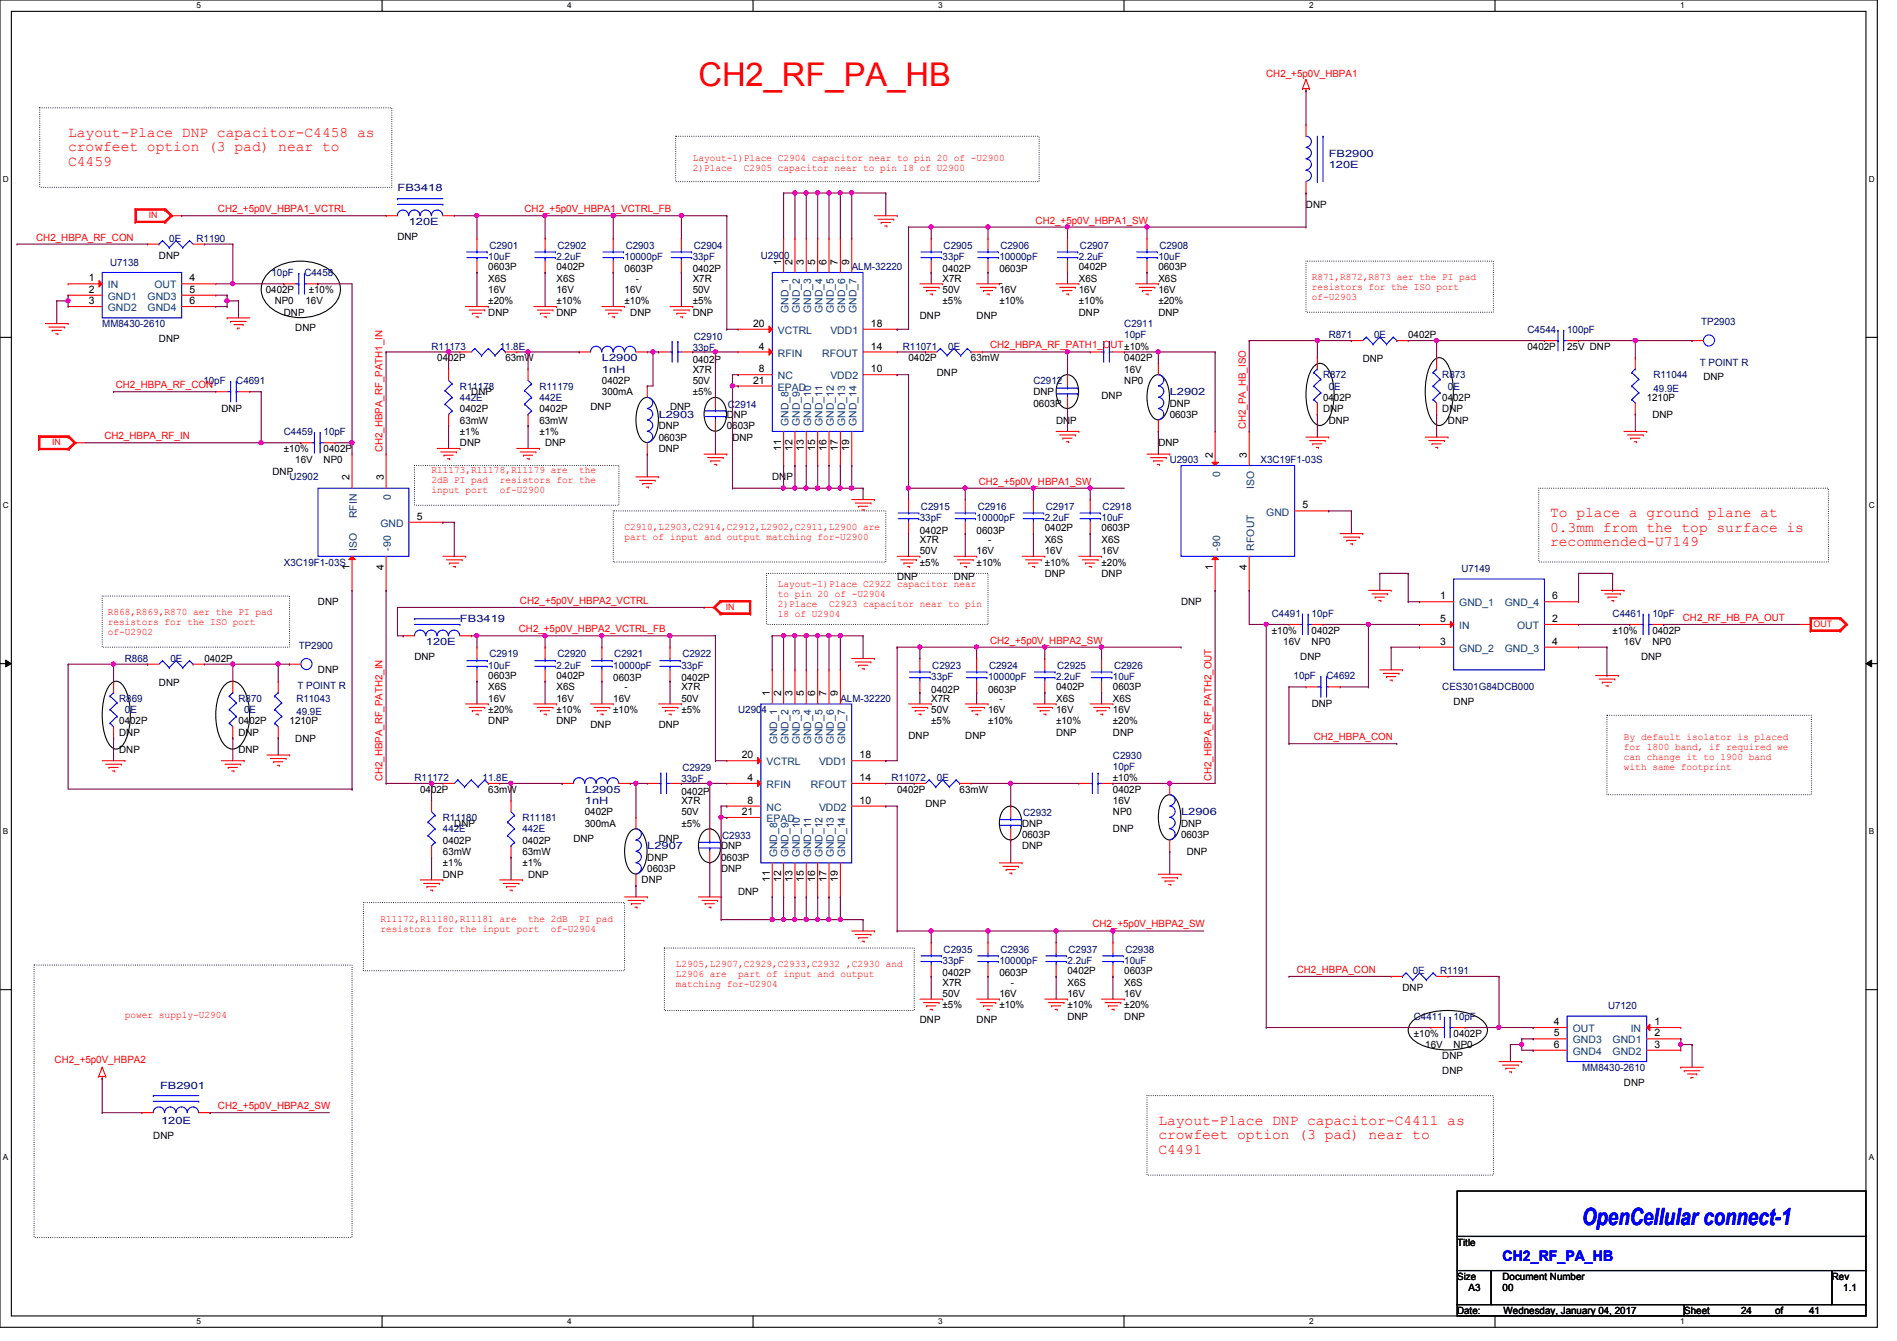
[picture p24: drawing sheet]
<svg xmlns="http://www.w3.org/2000/svg" width="297mm" height="210mm" viewBox="0 0 297 210" stroke-linecap="round" stroke-linejoin="round" font-family="sans-serif">
<defs><g id="words">
<text font-size="5.1" fill="#f00" x="109.3" y="13.5">CH2_RF_PA_HB</text>
<text font-size="3.7" fill="#00f" x="247.7" y="191.8">OpenCellular connect-1</text>
<g font-size="2.3" fill="#f00">
<text x="10.7" y="21.4">Layout-Place DNP capacitor-C4458 as</text>
<text x="10.7" y="23.7">crowfeet option (3 pad) near to</text>
<text x="10.7" y="26">C4459</text>
<text x="242.7" y="81">To place a ground plane at</text>
<text x="242.7" y="83.3">0.3mm from the top surface is</text>
<text x="242.7" y="85.6">recommended-U7149</text>
<text x="181.4" y="176.1">Layout-Place DNP capacitor-C4411 as</text>
<text x="181.4" y="178.4">crowfeet option (3 pad) near to</text>
<text x="181.4" y="180.7">C4491</text>
</g>
<text font-size="2.3" fill="#00f" x="235.2" y="197.5">CH2_RF_PA_HB</text>
<g font-size="1.6" fill="#f00">
<text x="198.2" y="12.1">CH2_+5p0V_HBPA1</text>
<text x="108.5" y="25.2">Layout-1)Place C2904 capacitor near to pin 20 of -U2900</text>
<text x="108.5" y="26.8">2)Place</text>
<text x="116.5" y="26.8">C2905 capacitor near to pin 18 of U2900</text>
<text x="34.1" y="33.2">CH2_+5p0V_HBPA1_VCTRL</text>
<text x="82.1" y="33.2">CH2_+5p0V_HBPA1_VCTRL_FB</text>
<text x="162.1" y="35">CH2_+5p0V_HBPA1_SW</text>
<text x="5.7" y="37.7">CH2_HBPA_RF_CON</text>
<text x="205.4" y="43.9">R871,R872,R873 aer the PI pad</text>
<text x="205.4" y="45.5">resistors for the ISO port</text>
<text x="205.4" y="47">of-U2903</text>
<text x="155" y="54.6">CH2_HBPA_RF_PATH1_OUT±10%</text>
<text x="18.1" y="60.8">CH2_HBPA_RF_CON</text>
<text x="16.3" y="68.8">CH2_HBPA_RF_IN</text>
<text x="59.9" y="70.8" transform="rotate(-90 59.9 70.8)">CH2_HBPA_RF_PATH1_IN</text>
<text x="195" y="67.2" transform="rotate(-90 195 67.2)">CH2_PA_HB_ISO</text>
<text x="67.6" y="74.1">R11173,R11178,R11179 are</text>
<text x="67.6" y="75.7">2dB PI pad</text>
<text x="67.6" y="77.3">input port</text>
<text x="78.2" y="75.7">resistors for the</text>
<text x="78.2" y="77.3">of-U2900</text>
<text x="90.7" y="74.1">the</text>
<text x="153.2" y="75.9">CH2_+5p0V_HBPA1_SW</text>
<text x="97.8" y="83">C2910,L2903,C2914,C2912,L2902,C2911,L2900 are</text>
<text x="97.8" y="84.6">part of input and output matching for-U2900</text>
<text x="81.4" y="94.6">CH2_+5p0V_HBPA2_VCTRL</text>
<text x="121.8" y="91.9">Layout-1)Place C2922 capacitor near</text>
<text x="121.8" y="93.5">to pin 20 of -U2904</text>
<text x="121.8" y="95">2)Place</text>
<text x="129.8" y="95">C2923 capacitor near to pin</text>
<text x="16.9" y="96.4">R868,R869,R870 aer the PI pad</text>
<text x="16.9" y="97.9">resistors for the ISO port</text>
<text x="16.9" y="99.5">of-U2902</text>
<text x="81.2" y="99">CH2_+5p0V_HBPA2_VCTRL_FB</text>
<text x="121.8" y="96.6">18 of U2904</text>
<text x="155" y="100.8">CH2_+5p0V_HBPA2_SW</text>
<text x="263.5" y="97.2">CH2_RF_HB_PA_OUT</text>
<text x="205.7" y="115.9">CH2_HBPA_CON</text>
<text x="254.3" y="115.9">By default isolator is placed</text>
<text x="254.3" y="117.5">for 1800 band, if required we</text>
<text x="254.3" y="119">can change it to 1900 band</text>
<text x="59.9" y="122.3" transform="rotate(-90 59.9 122.3)">CH2_HBPA_RF_PATH2_IN</text>
<text x="189.7" y="122.3" transform="rotate(-90 189.7 122.3)">CH2_HBPA_RF_PATH2_OUT</text>
<text x="254.3" y="120.6">with same footprint</text>
<text x="59.6" y="144.4">R11172,R11180,R11181 are</text>
<text x="59.6" y="145.9">resistors for the input port</text>
<text x="82.7" y="144.4">the 2dB</text>
<text x="86.2" y="145.9">of-U2904</text>
<text x="90.7" y="144.4">PI pad</text>
<text x="171" y="145.2">CH2_+5p0V_HBPA2_SW</text>
<text x="105.8" y="151.5">L2905,L2907,C2929,C2933,C2932 ,C2930 and</text>
<text x="105.8" y="153">L2906 are</text>
<text x="105.8" y="154.6">matching for-U2904</text>
<text x="115.6" y="153">part of input and output</text>
<text x="203" y="152.4">CH2_HBPA_CON</text>
<text x="19.6" y="159.5">power supply-U2904</text>
<text x="8.6" y="166.5">CH2_+5p0V_HBPA2</text>
<text x="34.1" y="173.7">CH2_+5p0V_HBPA2_SW</text>
</g>
<g font-size="1.6" fill="#000080">
<text x="62.2" y="29.9">FB3418</text>
<text x="208" y="24.6">FB2900</text>
<text x="208" y="26.3">120E</text>
<text x="64" y="35.2">120E</text>
<text x="17.2" y="41.6">U7138</text>
<text x="26.5" y="37.9">0E</text>
<text x="30.8" y="37.9">R1190</text>
<text x="76.5" y="40.7">10uF</text>
<text x="76.6" y="38.9">C2901</text>
<text x="87.1" y="40.7">2.2uF</text>
<text x="87.3" y="38.9">C2902</text>
<text x="97.8" y="40.7">10000pF</text>
<text x="98" y="38.9">C2903</text>
<text x="108.5" y="40.7">33pF</text>
<text x="108.6" y="38.9">C2904</text>
<text x="119.1" y="40.6">U2900</text>
<text x="147.6" y="40.7">33pF</text>
<text x="147.7" y="38.9">C2905</text>
<text x="156.5" y="40.7">10000pF</text>
<text x="156.6" y="38.9">C2906</text>
<text x="168.9" y="40.7">2.2uF</text>
<text x="169.1" y="38.9">C2907</text>
<text x="181.4" y="40.7">10uF</text>
<text x="181.5" y="38.9">C2908</text>
<text x="42.5" y="43.2">10pF</text>
<text x="47.7" y="43.2">C4458</text>
<text x="133.3" y="42.3">ALM-32220</text>
<text x="16" y="51.2">MM8430-2610</text>
<text x="108.6" y="53.2">C2910</text>
<text x="176" y="51.2">C2911</text>
<text x="176" y="53">10pF</text>
<text x="208" y="53">R871</text>
<text x="215.1" y="53">0E</text>
<text x="239.1" y="52.1">C4544</text>
<text x="245.4" y="52.1">100pF</text>
<text x="266.4" y="50.9">TP2903</text>
<text x="67.6" y="54.8">R11173</text>
<text x="78.2" y="54.8">11.8E</text>
<text x="94.2" y="56.6">L2900</text>
<text x="94.2" y="58.3">1nH</text>
<text x="108.5" y="54.9">33pF</text>
<text x="141.4" y="54.8">R11071</text>
<text x="148.5" y="54.8">0E</text>
<text x="207.1" y="59.2">R872</text>
<text x="225.8" y="59.2">R873</text>
<text x="258.9" y="59.2">R11044</text>
<text x="266.1" y="57.3">T POINT R</text>
<text x="31.8" y="60.1">10pF</text>
<text x="37" y="60.1">C4691</text>
<text x="72" y="61">R11178</text>
<text x="72" y="62.8">442E</text>
<text x="84.5" y="61">R11179</text>
<text x="84.5" y="62.8">442E</text>
<text x="103.1" y="65.4">L2903</text>
<text x="114" y="63.8">C2914</text>
<text x="161.8" y="60.1">C2912</text>
<text x="183.1" y="61.9">L2902</text>
<text x="208" y="61">0E</text>
<text x="226.7" y="61">0E</text>
<text x="258.9" y="61.3">49.9E</text>
<text x="44.4" y="68.1">C4459</text>
<text x="50.7" y="68.1">10pF</text>
<text x="45.3" y="75.2">U2902</text>
<text x="183.1" y="72.6">U2903</text>
<text x="197.4" y="72.6">X3C19F1-03S</text>
<text x="144" y="81.6">33pF</text>
<text x="144.2" y="79.8">C2915</text>
<text x="152.9" y="81.6">10000pF</text>
<text x="153.1" y="79.8">C2916</text>
<text x="163.6" y="81.6">2.2uF</text>
<text x="163.7" y="79.8">C2917</text>
<text x="172.5" y="81.6">10uF</text>
<text x="172.6" y="79.8">C2918</text>
<text x="44.4" y="88.6">X3C19F1-03S</text>
<text x="228.8" y="89.6">U7149</text>
<text x="46.8" y="101.6">TP2900</text>
<text x="66.7" y="101">120E</text>
<text x="72" y="97.5">FB3419</text>
<text x="199.1" y="96.6">C4491</text>
<text x="205.4" y="96.6">10pF</text>
<text x="252.5" y="96.6">C4461</text>
<text x="258.7" y="96.6">10pF</text>
<text x="19.6" y="103.7">R868</text>
<text x="26.7" y="103.7">0E</text>
<text x="46.6" y="107.9">T POINT R</text>
<text x="76.5" y="104.7">10uF</text>
<text x="76.6" y="103">C2919</text>
<text x="87.1" y="104.7">2.2uF</text>
<text x="87.3" y="103">C2920</text>
<text x="96" y="104.7">10000pF</text>
<text x="96.2" y="103">C2921</text>
<text x="106.7" y="104.7">33pF</text>
<text x="106.8" y="103">C2922</text>
<text x="145.8" y="106.5">33pF</text>
<text x="146" y="104.7">C2923</text>
<text x="154.7" y="106.5">10000pF</text>
<text x="154.9" y="104.7">C2924</text>
<text x="165.4" y="106.5">2.2uF</text>
<text x="165.5" y="104.7">C2925</text>
<text x="174.2" y="106.5">10uF</text>
<text x="174.4" y="104.7">C2926</text>
<text x="202.5" y="106.3">10pF</text>
<text x="207.7" y="106.3">C4692</text>
<text x="18.7" y="109.9">R869</text>
<text x="19.6" y="111.7">0E</text>
<text x="37.3" y="109.9">R870</text>
<text x="38.2" y="111.7">0E</text>
<text x="46.4" y="109.9">R11043</text>
<text x="46.4" y="112">49.9E</text>
<text x="115.6" y="111.7">U2904</text>
<text x="131.6" y="109.9">ALM-32220</text>
<text x="225.8" y="108.1">CES301G84DCB000</text>
<text x="174.2" y="118.8">C2930</text>
<text x="64.9" y="122.3">R11172</text>
<text x="75.6" y="122.3">11.8E</text>
<text x="91.6" y="124.1">L2905</text>
<text x="91.6" y="125.9">1nH</text>
<text x="106.7" y="122.5">33pF</text>
<text x="106.8" y="120.7">C2929</text>
<text x="139.6" y="122.3">R11072</text>
<text x="146.7" y="122.3">0E</text>
<text x="174.2" y="120.6">10pF</text>
<text x="69.3" y="128.6">R11180</text>
<text x="69.3" y="130.3">442E</text>
<text x="81.8" y="128.6">R11181</text>
<text x="81.8" y="130.3">442E</text>
<text x="113.1" y="131.4">C2933</text>
<text x="160.2" y="127.8">C2932</text>
<text x="184.9" y="127.7">L2906</text>
<text x="101.3" y="133">L2907</text>
<text x="147.7" y="149.2">C2935</text>
<text x="156.6" y="149.2">C2936</text>
<text x="167.3" y="149.2">C2937</text>
<text x="176.2" y="149.2">C2938</text>
<text x="147.6" y="151">33pF</text>
<text x="156.5" y="151">10000pF</text>
<text x="167.1" y="151">2.2uF</text>
<text x="176" y="151">10uF</text>
<text x="221.2" y="152.6">0E</text>
<text x="225.5" y="152.6">R1191</text>
<text x="221.4" y="159.7">C4411</text>
<text x="227.6" y="159.7">10pF</text>
<text x="251.8" y="158.1">U7120</text>
<text x="247.7" y="167.7">MM8430-2610</text>
<text x="25.1" y="170.5">FB2901</text>
<text x="25.2" y="176">120E</text>
</g>
<g font-size="1.6">
<text x="204.5" y="32.6">DNP</text>
<text x="24.9" y="40.6">DNP</text>
<text x="62.2" y="37.5">DNP</text>
<text x="122.3" y="41.4" transform="rotate(-90 122.3 41.4)">1</text>
<text x="124.1" y="41.4" transform="rotate(-90 124.1 41.4)">2</text>
<text x="125.9" y="41.4" transform="rotate(-90 125.9 41.4)">3</text>
<text x="127.6" y="41.4" transform="rotate(-90 127.6 41.4)">5</text>
<text x="129.4" y="41.4" transform="rotate(-90 129.4 41.4)">6</text>
<text x="131.2" y="41.4" transform="rotate(-90 131.2 41.4)">7</text>
<text x="133" y="41.4" transform="rotate(-90 133 41.4)">9</text>
<text x="13.9" y="44.1">1</text>
<text x="13.9" y="45.8">2</text>
<text x="13.9" y="47.6">3</text>
<text x="29.7" y="44.1">4</text>
<text x="29.7" y="45.8">5</text>
<text x="29.7" y="47.6">6</text>
<text x="41.6" y="45.9">0402P</text>
<text x="43" y="47.7">NP0</text>
<text x="47.8" y="47.7">16V</text>
<text x="48.3" y="45.9">±10%</text>
<text x="76.5" y="47.7">±20%</text>
<text x="76.5" y="42.3">0603P</text>
<text x="76.5" y="45.9">16V</text>
<text x="76.5" y="44.1">X6S</text>
<text x="87.1" y="47.7">±10%</text>
<text x="87.1" y="42.3">0402P</text>
<text x="87.1" y="44.1">X6S</text>
<text x="87.1" y="45.9">16V</text>
<text x="97.8" y="42.7">0603P</text>
<text x="97.8" y="47.7">±10%</text>
<text x="97.8" y="45.9">16V</text>
<text x="99.6" y="44.1">-</text>
<text x="108.5" y="42.7">0402P</text>
<text x="108.5" y="45.9">50V</text>
<text x="108.5" y="44.1">X7R</text>
<text x="108.5" y="47.7">±5%</text>
<text x="147.6" y="42.7">0402P</text>
<text x="147.6" y="45.9">50V</text>
<text x="147.6" y="44.1">X7R</text>
<text x="147.6" y="47.7">±5%</text>
<text x="156.5" y="42.7">0603P</text>
<text x="156.5" y="44.8">-</text>
<text x="156.5" y="47.7">±10%</text>
<text x="156.5" y="45.9">16V</text>
<text x="168.9" y="47.7">±10%</text>
<text x="168.9" y="42.3">0402P</text>
<text x="168.9" y="44.1">X6S</text>
<text x="168.9" y="45.9">16V</text>
<text x="181.4" y="47.7">±20%</text>
<text x="181.4" y="42.3">0603P</text>
<text x="181.4" y="45.9">16V</text>
<text x="181.4" y="44.1">X6S</text>
<text x="24.9" y="53.6">DNP</text>
<text x="44.4" y="49.4">DNP</text>
<text x="46.2" y="51.8">DNP</text>
<text x="76.5" y="49.4">DNP</text>
<text x="87.1" y="49.4">DNP</text>
<text x="98.7" y="49.4">DNP</text>
<text x="108.5" y="49.4">DNP</text>
<text x="117.9" y="51.2">20</text>
<text x="136.4" y="51.2">18</text>
<text x="144" y="50">DNP</text>
<text x="152.9" y="50">DNP</text>
<text x="168.9" y="49.4">DNP</text>
<text x="181.4" y="49.4">DNP</text>
<text x="220.5" y="53">0402P</text>
<text x="68.5" y="56.6">0402P</text>
<text x="79.1" y="56.6">63mW</text>
<text x="108.5" y="56.9">0402P</text>
<text x="108.5" y="58.3">X7R</text>
<text x="118.8" y="54.7">4</text>
<text x="118.8" y="58.3">8</text>
<text x="136.4" y="54.7">14</text>
<text x="136.4" y="58.3">10</text>
<text x="142.2" y="56.6">0402P</text>
<text x="146.7" y="58.9">DNP</text>
<text x="152" y="56.6">63mW</text>
<text x="176" y="56.6">0402P</text>
<text x="176" y="58.3">16V</text>
<text x="213.4" y="56.7">DNP</text>
<text x="239.1" y="54.8">0402P</text>
<text x="245.4" y="54.8">25V DNP</text>
<text x="266.7" y="59.6">DNP</text>
<text x="34.7" y="64.6">DNP</text>
<text x="72" y="64.6">0402P</text>
<text x="73.8" y="61.9">DNP</text>
<text x="84.5" y="64.6">0402P</text>
<text x="92.5" y="64.2">DNP</text>
<text x="94.2" y="60.1">0402P</text>
<text x="94.2" y="61.9">300mA</text>
<text x="104.9" y="64.2">DNP</text>
<text x="108.5" y="60.1">50V</text>
<text x="108.5" y="61.9">±5%</text>
<text x="113.8" y="65.4">DNP</text>
<text x="117.9" y="60.1">21</text>
<text x="161.8" y="61.9">DNP</text>
<text x="161.8" y="63.7">0603P</text>
<text x="172.5" y="62.4">DNP</text>
<text x="176" y="60.1">NP0</text>
<text x="183.1" y="63.7">DNP</text>
<text x="183.1" y="65.4">0603P</text>
<text x="207.1" y="62.8">0402P</text>
<text x="207.1" y="64.6">DNP</text>
<text x="225.8" y="62.8">0402P</text>
<text x="225.8" y="64.6">DNP</text>
<text x="257.8" y="62.8">1210P</text>
<text x="258.7" y="65.4">DNP</text>
<text x="44.4" y="70.8">±10%</text>
<text x="50.7" y="70.8">0402P</text>
<text x="72" y="68.1">±1%</text>
<text x="72" y="66.3">63mW</text>
<text x="72" y="69.9">DNP</text>
<text x="84.5" y="68.1">±1%</text>
<text x="84.5" y="66.3">63mW</text>
<text x="85.3" y="69.9">DNP</text>
<text x="103.1" y="67.2">DNP</text>
<text x="103.1" y="69">0603P</text>
<text x="103.1" y="70.8">DNP</text>
<text x="113.8" y="67.2">0603P</text>
<text x="114.7" y="69">DNP</text>
<text x="122.3" y="70.6" transform="rotate(-90 122.3 70.6)">11</text>
<text x="124.1" y="70.6" transform="rotate(-90 124.1 70.6)">12</text>
<text x="125.9" y="70.6" transform="rotate(-90 125.9 70.6)">13</text>
<text x="127.6" y="70.6" transform="rotate(-90 127.6 70.6)">15</text>
<text x="129.4" y="70.6" transform="rotate(-90 129.4 70.6)">16</text>
<text x="131.2" y="70.6" transform="rotate(-90 131.2 70.6)">17</text>
<text x="133" y="70.6" transform="rotate(-90 133 70.6)">19</text>
<text x="165.4" y="66.3">DNP</text>
<text x="181.4" y="69.9">DNP</text>
<text x="189.9" y="71.7" transform="rotate(-90 189.9 71.7)">2</text>
<text x="195.2" y="71.7" transform="rotate(-90 195.2 71.7)">3</text>
<text x="208" y="66.3">DNP</text>
<text x="226.7" y="66.3">DNP</text>
<text x="42.7" y="74.3">DNP</text>
<text x="46.2" y="72.6">16V</text>
<text x="50.7" y="72.6">NP0</text>
<text x="54.7" y="75.2" transform="rotate(-90 54.7 75.2)">2</text>
<text x="60.1" y="75.2" transform="rotate(-90 60.1 75.2)">3</text>
<text x="120.9" y="75.2">DNP</text>
<text x="65.2" y="81.4">5</text>
<text x="144" y="83.6">0402P</text>
<text x="152.9" y="83.6">0603P</text>
<text x="163.6" y="83.2">0402P</text>
<text x="172.5" y="83.2">0603P</text>
<text x="203.9" y="79.6">5</text>
<text x="54.7" y="89.2" transform="rotate(-90 54.7 89.2)">1</text>
<text x="60.1" y="89.2" transform="rotate(-90 60.1 89.2)">4</text>
<text x="144" y="86.8">50V</text>
<text x="144" y="85">X7R</text>
<text x="144" y="88.6">±5%</text>
<text x="152.9" y="88.6">±10%</text>
<text x="152.9" y="86.8">16V</text>
<text x="154.7" y="85">-</text>
<text x="163.6" y="88.6">±10%</text>
<text x="163.6" y="85">X6S</text>
<text x="163.6" y="86.8">16V</text>
<text x="172.5" y="88.6">±20%</text>
<text x="172.5" y="86.8">16V</text>
<text x="172.5" y="85">X6S</text>
<text x="189.9" y="89.2" transform="rotate(-90 189.9 89.2)">1</text>
<text x="195.2" y="89.2" transform="rotate(-90 195.2 89.2)">4</text>
<text x="49.8" y="94.8">DNP</text>
<text x="140.5" y="90.9">DNP</text>
<text x="149.4" y="90.9">DNP</text>
<text x="163.6" y="90.3">DNP</text>
<text x="172.5" y="90.3">DNP</text>
<text x="184.9" y="94.8">DNP</text>
<text x="225.5" y="93.9">1</text>
<text x="243" y="93.9">6</text>
<text x="199.1" y="99.2">±10%</text>
<text x="200.9" y="101">16V</text>
<text x="205.4" y="99.2">0402P</text>
<text x="205.4" y="101">NP0</text>
<text x="225.5" y="97.4">5</text>
<text x="225.5" y="101">3</text>
<text x="243" y="97.4">2</text>
<text x="243" y="101">4</text>
<text x="252.5" y="99.2">±10%</text>
<text x="254.3" y="101">16V</text>
<text x="258.7" y="99.2">0402P</text>
<text x="258.7" y="101">NP0</text>
<text x="24.9" y="107.4">DNP</text>
<text x="32" y="103.7">0402P</text>
<text x="49.8" y="105.5">DNP</text>
<text x="64.9" y="103.3">DNP</text>
<text x="76.5" y="106.3">0603P</text>
<text x="87.1" y="106.3">0402P</text>
<text x="96" y="106.7">0603P</text>
<text x="106.7" y="106.7">0402P</text>
<text x="203.6" y="103.3">DNP</text>
<text x="256.9" y="103.3">DNP</text>
<text x="18.7" y="113.5">0402P</text>
<text x="37.3" y="113.5">0402P</text>
<text x="45.3" y="113.5">1210P</text>
<text x="76.5" y="111.7">±20%</text>
<text x="76.5" y="109.9">16V</text>
<text x="76.5" y="108.1">X6S</text>
<text x="76.5" y="113.5">DNP</text>
<text x="87.1" y="111.7">±10%</text>
<text x="87.1" y="108.1">X6S</text>
<text x="87.1" y="109.9">16V</text>
<text x="87.1" y="113.5">DNP</text>
<text x="96" y="111.7">±10%</text>
<text x="96" y="109.9">16V</text>
<text x="97.8" y="108.1">-</text>
<text x="106.7" y="109.9">50V</text>
<text x="106.7" y="108.1">X7R</text>
<text x="106.7" y="111.7">±5%</text>
<text x="120.5" y="109" transform="rotate(-90 120.5 109)">1</text>
<text x="122.3" y="109" transform="rotate(-90 122.3 109)">2</text>
<text x="124.1" y="109" transform="rotate(-90 124.1 109)">3</text>
<text x="125.9" y="109" transform="rotate(-90 125.9 109)">5</text>
<text x="127.6" y="109" transform="rotate(-90 127.6 109)">6</text>
<text x="129.4" y="109" transform="rotate(-90 129.4 109)">7</text>
<text x="131.2" y="109" transform="rotate(-90 131.2 109)">9</text>
<text x="145.8" y="108.5">0402P</text>
<text x="145.8" y="111.7">50V</text>
<text x="145.8" y="109.9">X7R</text>
<text x="145.8" y="113.5">±5%</text>
<text x="154.7" y="108.5">0603P</text>
<text x="154.7" y="113.5">±10%</text>
<text x="154.7" y="111.7">16V</text>
<text x="156.5" y="109.9">-</text>
<text x="165.4" y="113.5">±10%</text>
<text x="165.4" y="108.1">0402P</text>
<text x="165.4" y="109.9">X6S</text>
<text x="165.4" y="111.7">16V</text>
<text x="174.2" y="113.5">±20%</text>
<text x="174.2" y="108.1">0603P</text>
<text x="174.2" y="111.7">16V</text>
<text x="174.2" y="109.9">X6S</text>
<text x="205.4" y="110.8">DNP</text>
<text x="227.6" y="110.4">DNP</text>
<text x="18.7" y="115.2">DNP</text>
<text x="18.7" y="117.9">DNP</text>
<text x="37.3" y="115.2">DNP</text>
<text x="37.3" y="117.9">DNP</text>
<text x="46.2" y="116.1">DNP</text>
<text x="92.5" y="114">DNP</text>
<text x="103.1" y="114">DNP</text>
<text x="116.1" y="118.7">20</text>
<text x="134.6" y="118.7">18</text>
<text x="142.2" y="115.8">DNP</text>
<text x="151.1" y="115.8">DNP</text>
<text x="165.4" y="115.2">DNP</text>
<text x="174.2" y="115.2">DNP</text>
<text x="65.8" y="124.1">0402P</text>
<text x="76.5" y="124.1">63mW</text>
<text x="106.7" y="124.5">0402P</text>
<text x="106.7" y="125.9">X7R</text>
<text x="117" y="122.3">4</text>
<text x="117" y="125.9">8</text>
<text x="134.6" y="122.3">14</text>
<text x="134.6" y="125.9">10</text>
<text x="140.5" y="124.1">0402P</text>
<text x="150.2" y="124.1">63mW</text>
<text x="174.2" y="122.3">±10%</text>
<text x="174.2" y="124.1">0402P</text>
<text x="174.2" y="125.9">16V</text>
<text x="71.1" y="129.5">DNP</text>
<text x="89.8" y="131.8">DNP</text>
<text x="91.6" y="127.7">0402P</text>
<text x="91.6" y="129.5">300mA</text>
<text x="103.1" y="131.8">DNP</text>
<text x="106.7" y="127.7">50V</text>
<text x="106.7" y="129.5">±5%</text>
<text x="116.1" y="127.6">21</text>
<text x="144.9" y="126.4">DNP</text>
<text x="160" y="129.5">DNP</text>
<text x="160" y="131.2">0603P</text>
<text x="174.2" y="127.7">NP0</text>
<text x="174.2" y="130.3">DNP</text>
<text x="184.9" y="129.5">DNP</text>
<text x="184.9" y="131.2">0603P</text>
<text x="69.3" y="135.7">±1%</text>
<text x="69.3" y="132.1">0402P</text>
<text x="69.3" y="133.9">63mW</text>
<text x="69.3" y="137.5">DNP</text>
<text x="81.8" y="135.7">±1%</text>
<text x="81.8" y="132.1">0402P</text>
<text x="81.8" y="133.9">63mW</text>
<text x="82.7" y="137.5">DNP</text>
<text x="101.3" y="134.8">DNP</text>
<text x="101.3" y="136.6">0603P</text>
<text x="112.9" y="133">DNP</text>
<text x="112.9" y="134.8">0603P</text>
<text x="112.9" y="136.6">DNP</text>
<text x="160" y="133">DNP</text>
<text x="185.8" y="133.9">DNP</text>
<text x="100.5" y="138.3">DNP</text>
<text x="115.6" y="140.1">DNP</text>
<text x="120.5" y="138.1" transform="rotate(-90 120.5 138.1)">11</text>
<text x="122.3" y="138.1" transform="rotate(-90 122.3 138.1)">12</text>
<text x="124.1" y="138.1" transform="rotate(-90 124.1 138.1)">13</text>
<text x="125.9" y="138.1" transform="rotate(-90 125.9 138.1)">15</text>
<text x="127.6" y="138.1" transform="rotate(-90 127.6 138.1)">16</text>
<text x="129.4" y="138.1" transform="rotate(-90 129.4 138.1)">17</text>
<text x="131.2" y="138.1" transform="rotate(-90 131.2 138.1)">19</text>
<text x="147.6" y="152.9">0402P</text>
<text x="147.6" y="154.3">X7R</text>
<text x="156.5" y="152.9">0603P</text>
<text x="158.2" y="154.3">-</text>
<text x="167.1" y="152.6">0402P</text>
<text x="167.1" y="154.3">X6S</text>
<text x="176" y="152.6">0603P</text>
<text x="176" y="154.3">X6S</text>
<text x="219.6" y="155.2">DNP</text>
<text x="144" y="160.2">DNP</text>
<text x="147.6" y="156.1">50V</text>
<text x="147.6" y="157.9">±5%</text>
<text x="152.9" y="160.2">DNP</text>
<text x="156.5" y="157.9">±10%</text>
<text x="156.5" y="156.1">16V</text>
<text x="167.1" y="157.9">±10%</text>
<text x="167.1" y="156.1">16V</text>
<text x="167.1" y="159.7">DNP</text>
<text x="176" y="157.9">±20%</text>
<text x="176" y="156.1">16V</text>
<text x="176" y="159.7">DNP</text>
<text x="243.2" y="160.5">4</text>
<text x="259" y="160.5">1</text>
<text x="221.4" y="162.3">±10%</text>
<text x="223.1" y="164.1">16V</text>
<text x="225.8" y="165.9">DNP</text>
<text x="227.6" y="162.3">0402P</text>
<text x="227.6" y="164.1">NP0</text>
<text x="243.2" y="162.3">5</text>
<text x="243.2" y="164.1">6</text>
<text x="259" y="162.3">2</text>
<text x="259" y="164.1">3</text>
<text x="225.8" y="168.2">DNP</text>
<text x="254.3" y="170">DNP</text>
<text x="24" y="178.4">DNP</text>
<text x="228.1" y="195.1">Title</text>
<text x="228.1" y="200.4">Size</text>
<text x="229.9" y="202.2">A3</text>
<text x="235.2" y="200.4">Document Number</text>
<text x="235.2" y="202.2">00</text>
<text x="286.8" y="200.4">Rev</text>
<text x="288.6" y="202.2">1.1</text>
<text x="228.1" y="205.7">Date:</text>
<text x="235.4" y="205.7">Wednesday, January 04, 2017</text>
<text x="263.7" y="205.7">Sheet</text>
<text x="272.6" y="205.7">24</text>
<text x="277.9" y="205.7">of</text>
<text x="283.3" y="205.7">41</text>
</g>
<g font-size="1.6" fill="#004080">
<text x="16.9" y="45.2">IN</text>
<text x="16.9" y="46.9">GND1</text>
<text x="23.1" y="46.9">GND3</text>
<text x="24.2" y="45.2">OUT</text>
<text x="16.9" y="48.7">GND2</text>
<text x="23.1" y="48.7">GND4</text>
<text x="121.8" y="52.3">VCTRL</text>
<text x="123.4" y="49" transform="rotate(-90 123.4 49)">GND_1</text>
<text x="125.2" y="49" transform="rotate(-90 125.2 49)">GND_2</text>
<text x="127" y="49" transform="rotate(-90 127 49)">GND_3</text>
<text x="128.8" y="49" transform="rotate(-90 128.8 49)">GND_4</text>
<text x="130" y="52.3">VDD1</text>
<text x="130.6" y="49" transform="rotate(-90 130.6 49)">GND_5</text>
<text x="132.3" y="49" transform="rotate(-90 132.3 49)">GND_6</text>
<text x="134.1" y="49" transform="rotate(-90 134.1 49)">GND_7</text>
<text x="121.8" y="55.8">RFIN</text>
<text x="121.8" y="59.4">NC</text>
<text x="128.7" y="55.8">RFOUT</text>
<text x="130" y="59.4">VDD2</text>
<text x="121.8" y="61.2">EPAD</text>
<text x="123.4" y="66.7" transform="rotate(-90 123.4 66.7)">GND_8</text>
<text x="125.2" y="66.7" transform="rotate(-90 125.2 66.7)">GND_9</text>
<text x="127" y="66.7" transform="rotate(-90 127 66.7)">GND_10</text>
<text x="128.8" y="66.7" transform="rotate(-90 128.8 66.7)">GND_11</text>
<text x="130.6" y="66.7" transform="rotate(-90 130.6 66.7)">GND_12</text>
<text x="132.3" y="66.7" transform="rotate(-90 132.3 66.7)">GND_13</text>
<text x="134.1" y="66.7" transform="rotate(-90 134.1 66.7)">GND_14</text>
<text x="191" y="74.7" transform="rotate(-90 191 74.7)">0</text>
<text x="196.3" y="76.6" transform="rotate(-90 196.3 76.6)">ISO</text>
<text x="55.9" y="81.2" transform="rotate(-90 55.9 81.2)">RFIN</text>
<text x="59.6" y="82.5">GND</text>
<text x="61.2" y="78.2" transform="rotate(-90 61.2 78.2)">0</text>
<text x="198.2" y="80.7">GND</text>
<text x="55.9" y="86.2" transform="rotate(-90 55.9 86.2)">ISO</text>
<text x="61.2" y="86.2" transform="rotate(-90 61.2 86.2)">-90</text>
<text x="191" y="86.2" transform="rotate(-90 191 86.2)">-90</text>
<text x="196.3" y="86.2" transform="rotate(-90 196.3 86.2)">RFOUT</text>
<text x="228.5" y="95">GND_1</text>
<text x="235.6" y="95">GND_4</text>
<text x="228.5" y="98.5">IN</text>
<text x="237.5" y="98.5">OUT</text>
<text x="228.5" y="102.1">GND_2</text>
<text x="235.6" y="102.1">GND_3</text>
<text x="120" y="119.8">VCTRL</text>
<text x="121.7" y="116.5" transform="rotate(-90 121.7 116.5)">GND_1</text>
<text x="123.4" y="116.5" transform="rotate(-90 123.4 116.5)">GND_2</text>
<text x="125.2" y="116.5" transform="rotate(-90 125.2 116.5)">GND_3</text>
<text x="127" y="116.5" transform="rotate(-90 127 116.5)">GND_4</text>
<text x="128.2" y="119.8">VDD1</text>
<text x="128.8" y="116.5" transform="rotate(-90 128.8 116.5)">GND_5</text>
<text x="130.6" y="116.5" transform="rotate(-90 130.6 116.5)">GND_6</text>
<text x="132.3" y="116.5" transform="rotate(-90 132.3 116.5)">GND_7</text>
<text x="120" y="123.4">RFIN</text>
<text x="127" y="123.4">RFOUT</text>
<text x="120" y="127">NC</text>
<text x="120" y="128.7">EPAD</text>
<text x="128.2" y="127">VDD2</text>
<text x="121.7" y="134.2" transform="rotate(-90 121.7 134.2)">GND_8</text>
<text x="123.4" y="134.2" transform="rotate(-90 123.4 134.2)">GND_9</text>
<text x="125.2" y="134.2" transform="rotate(-90 125.2 134.2)">GND_10</text>
<text x="127" y="134.2" transform="rotate(-90 127 134.2)">GND_11</text>
<text x="128.8" y="134.2" transform="rotate(-90 128.8 134.2)">GND_12</text>
<text x="130.6" y="134.2" transform="rotate(-90 130.6 134.2)">GND_13</text>
<text x="132.3" y="134.2" transform="rotate(-90 132.3 134.2)">GND_14</text>
<text x="246.3" y="161.6">OUT</text>
<text x="255.3" y="161.6">IN</text>
<text x="246.3" y="163.4">GND3</text>
<text x="246.3" y="165.2">GND4</text>
<text x="252.5" y="163.4">GND1</text>
<text x="252.5" y="165.2">GND2</text>
</g>
<g font-size="1.4" fill="#f00">
<text x="23.3" y="34.2">IN</text>
<text x="8.2" y="69.8">IN</text>
<text x="113.6" y="95.5">IN</text>
<text x="283.9" y="98.2">OUT</text>
</g>
<g font-size="1.3">
<text x="30.8" y="1.3">5</text>
<text x="88.8" y="1.3">4</text>
<text x="146.9" y="1.3">3</text>
<text x="205" y="1.3">2</text>
<text x="263.1" y="1.3">1</text>
<text x=".5" y="28.4">D</text>
<text x="292.6" y="28.4">D</text>
<text x=".5" y="79.5">C</text>
<text x="292.6" y="79.5">C</text>
<text x=".5" y="130.6">B</text>
<text x="292.6" y="130.6">B</text>
<text x=".5" y="181.7">A</text>
<text x="292.6" y="181.7">A</text>
<text x="30.8" y="207.4">5</text>
<text x="88.8" y="207.4">4</text>
<text x="146.9" y="207.4">3</text>
<text x="205" y="207.4">2</text>
<text x="263.1" y="207.4">1</text>
</g>
</g></defs>
<path d="M0 0h293.9v207.9h-293.9zM1.8 1.8h290.3v204.3h-290.3z" fill="none" stroke="#000" stroke-width=".17"/>
<g fill="#fff">
<path d="M30.8 .2h.7v1.4h-.7z"/>
<path d="M30.8 206.2h.7v1.4h-.7z"/>
</g>
<path d="M59.8 0v1.8M59.8 206.1v1.8" fill="none" stroke="#000" stroke-width=".17"/>
<g fill="#fff">
<path d="M88.8 .2h.7v1.4h-.7z"/>
<path d="M88.8 206.2h.7v1.4h-.7z"/>
</g>
<path d="M117.9 0v1.8M117.9 206.1v1.8" fill="none" stroke="#000" stroke-width=".17"/>
<g fill="#fff">
<path d="M146.9 .2h.7v1.4h-.7z"/>
<path d="M146.9 206.2h.7v1.4h-.7z"/>
</g>
<path d="M176 0v1.8M176 206.1v1.8" fill="none" stroke="#000" stroke-width=".17"/>
<g fill="#fff">
<path d="M205 .2h.7v1.4h-.7z"/>
<path d="M205 206.2h.7v1.4h-.7z"/>
</g>
<path d="M234.1 0v1.8M234.1 206.1v1.8" fill="none" stroke="#000" stroke-width=".17"/>
<g fill="#fff">
<path d="M263.1 .2h.6v1.4h-.6z"/>
<path d="M263.1 206.2h.6v1.4h-.6z"/>
<path d="M.5 27.3h.9v1.4h-.9z"/>
<path d="M292.6 27.3h.9v1.4h-.9z"/>
<path d="M.5 78.4h.9v1.4h-.9z"/>
<path d="M292.6 78.4h.9v1.4h-.9z"/>
</g>
<path d="M0 52.8h1.8M292.1 52.8h1.8" fill="none" stroke="#000" stroke-width=".17"/>
<g fill="#fff">
<path d="M.5 129.5h.8v1.4h-.8z"/>
<path d="M292.6 129.5h.8v1.4h-.8z"/>
</g>
<path d="M0 103.9h1.8M292.1 103.9h1.8" fill="none" stroke="#000" stroke-width=".17"/>
<path d="M.9 103.4l.9 .5-.9 .5zM292.1 103.9l.9-.5v1z" fill="#000"/>
<path d="M.9 103.4l.9 .5-.9 .5zM292.1 103.9l.9-.5v1z" fill="none" stroke="#000" stroke-width=".16"/>
<g fill="#fff">
<path d="M.5 180.5h.8v1.4h-.8z"/>
<path d="M292.6 180.5h.8v1.4h-.8z"/>
</g>
<g fill="none" stroke="#000" stroke-width=".17">
<path d="M42.1 42.7a7.9 7.9 0 0 1 10 0 3.5 3.5 0 0 1-.6 5.7 7.9 7.9 0 0 1-9.4-.5 3.5 3.5 0 0 1 0-5.2zM166.2 59a1.5 1.5 0 0 1 2.4 1 3.2 3.2 0 0 1-1 3.9 1.52 1.52 0 0 1-2-1.3 3.5 3.5 0 0 1 .6-3.6zM180.5 59a1.12 1.12 0 0 1 1.9 .4 5.8 5.8 0 0 1-.3 6 1.1 1.1 0 0 1-1.9-.4 5.9 5.9 0 0 1 .3-6zM205.8 57.3a1.25 1.25 0 0 1 2.1 .4 8.8 8.8 0 0 1 0 8.1 1.32 1.32 0 0 1-1.2 .8 1.32 1.32 0 0 1-1.3-.8 8.9 8.9 0 0 1 0-8.1zM224.5 56.4a1.08 1.08 0 0 1 1.7 0 8.1 8.1 0 0 1 1.3 6 5.4 5.4 0 0 1-1.7 4.1 1.3 1.3 0 0 1-1.7-.8 10.5 10.5 0 0 1 0-8.8zM100.5 62.6a1.12 1.12 0 0 1 1.9 .4 5.8 5.8 0 0 1-.3 5.9 1.1 1.1 0 0 1-1.9-.4 5.9 5.9 0 0 1 .3-5.9zM111.1 62.6a1.5 1.5 0 0 1 2.4 .9 3.2 3.2 0 0 1-1.1 3.9 1.52 1.52 0 0 1-1.9-1.2 3.5 3.5 0 0 1 .6-3.6zM17.3 107.1a1.08 1.08 0 0 1 1.7 0 8.1 8.1 0 0 1 1.4 5.9 5.4 5.4 0 0 1-1.8 4.2 1.3 1.3 0 0 1-1.6-.8 10.5 10.5 0 0 1 0-8.8zM35.4 107.1a1.61 1.61 0 0 1 2.5 .5 8.9 8.9 0 0 1 0 8.8 1.67 1.67 0 0 1-1.5 .9 1.67 1.67 0 0 1-1.5-.9 9 9 0 0 1 0-8.8zM98.8 130.1a1.12 1.12 0 0 1 1.8 .5 5.8 5.8 0 0 1-.3 5.9 1.1 1.1 0 0 1-1.9-.4 5.9 5.9 0 0 1 .4-6zM110.2 130.2a1.5 1.5 0 0 1 2.4 .9 3.2 3.2 0 0 1-1 3.9 1.52 1.52 0 0 1-2-1.2 3.5 3.5 0 0 1 .6-3.6zM157.3 126.6a1.5 1.5 0 0 1 2.4 .9 3.2 3.2 0 0 1-1 3.9 1.52 1.52 0 0 1-2-1.2 3.5 3.5 0 0 1 .6-3.6z"/>
<path d="M182.3 124.8a1.12 1.12 0 0 1 1.9 .4 5.8 5.8 0 0 1-.3 6 1.1 1.1 0 0 1-1.9-.5 5.9 5.9 0 0 1 .3-5.9zM0 155h1.8M221.3 159.8a10.1 10.1 0 0 1 8.5-1.1 4.5 4.5 0 0 1 3 2.1 1.87 1.87 0 0 1-.8 2.1 10.1 10.1 0 0 1-8.5 1.1 4.5 4.5 0 0 1-2.9-2.1 1.9 1.9 0 0 1 .7-2.1zM292.1 155h1.8M228.1 186.5h64v7.1h-64zM228.1 193.6h64v5.4h-64zM228.1 199h5.4v5.3h-5.4zM233.5 199h53.3v5.3h-53.3zM286.8 199h5.3v5.3h-5.3zM228.1 204.3h35.6v1.8h-35.6zM263.7 204.3h28.4v1.8h-28.4z"/>
</g>
<g fill="none" stroke="#000" stroke-width=".17" stroke-dasharray="0 .3">
<path d="M6.2 16.9h55.1v12.4h-55.1zM105.8 21.3h56.9v7.1h-56.9zM204.5 40.9h29.3v8h-29.3zM64.9 72.9h32v6.2h-32zM240.9 76.5h45.4v11.5h-45.4zM16 93.3h29.3v8h-29.3zM96 80h42.7v8h-42.7zM120 89.8h34.7v8h-34.7zM251.6 112h32v12.5h-32zM5.3 151.1h49.8v42.7h-49.8zM56.9 141.4h40.9v10.6h-40.9zM104 148.5h39.1v9.7h-39.1z"/>
<path d="M179.6 171.6h54.2v12.4h-54.2z"/>
</g>
<g fill="none" stroke="#f00" stroke-width=".17">
<path d="M203.9 13.9h.1M203.9 13.9h1.1M204.5 14.2h.1M204.5 12.4h.1M204.5 13.9v.3M204.5 12.4l-.6 1.5M204.5 12.4l.5 1.5M205 13.9h.1M21.2 32.7h.1M21.2 34.8h.1M21.2 34.8h4.8M21.2 32.7h4.8"/>
<path d="M21.2 32.7v2.1M21.3 32.9h.1M21.3 34.7h.1M21.3 32.9h4.5M21.3 32.9v1.8M21.3 34.7h4.5M25.8 32.9h.1M25.8 34.7h.1M25.8 32.7h.1M25.8 34.8h.1M25.8 32.9l.9 .9M25.8 32.9l1 .9"/>
<path d="M25.8 32.7l1 1.1M26 32.7h.1M26 34.8h.1M26 32.7l1 1.1M26.7 33.8h.1M26.7 33.8h1.7M26.7 33.8l-.9 .9M26.8 33.8h.1M26.8 33.8l-1 .9M26.8 33.8l-1 1M27 33.8h.1M27 33.8l-1 1"/>
<path d="M136.9 33.8h3.6M137.5 34.3h2.4M138 34.8h.1M138 34.8h1.4M138.5 35.4h.4M138.9 35.4h.1M139.9 34.3h.1M140.5 33.8h.1M167.1 37.3h.1M167.1 37.3v1.8M7.1 50.7h3.6M7.7 51.2h2.4"/>
<path d="M8.2 51.7h.1M8.2 51.7h1.4M8.7 52.3h.4M9.1 52.3h.1M10.1 51.2h.1M10.7 50.7h.1M35.6 49.8h.1M35.6 49.8h3.5M36.1 50.3h.1M36.1 50.3h2.5M36.6 50.8h1.5M37.2 51.4h.1"/>
<path d="M37.2 51.4h.3M38.1 50.8h.1M72.9 48h3.6M73.4 48.6h2.5M74 49.1h.1M74 49.1h1.4M74.5 49.6h.3M74.8 49.6h.1M75.9 48.6h.1M76.5 48h.1M83.6 48h3.5M84.1 48.6h2.5"/>
<path d="M84.6 49.1h.1M84.6 49.1h1.5M85.2 49.6h.3M85.5 49.6h.1M86.6 48.6h.1M87.1 48h.1M90.7 55.1h.1M90.7 55.1h1.8M94.2 48h3.6M94.8 48.6h2.4M95.3 49.1h.1M95.3 49.1h1.4"/>
<path d="M95.8 49.6h.4M96.2 49.6h.1M97.2 48.6h.1M97.8 48h.1M99.6 55.1h1.7M101.3 55.1h.1M104.9 48h3.6M105.5 48.6h2.4M106 49.1h.1M106 49.1h1.4M106.5 49.6h.3M106.8 49.6h.1"/>
<path d="M107.9 48.6h.1M108.5 48h.1M144 44.4h3.6M144.6 45h2.4M145.1 45.5h.1M145.1 45.5h1.4M145.6 46.1h.4M146 46.1h.1M147 45h.1M147.6 44.4h.1M152.9 44.4h3.6M153.5 45h2.4"/>
<path d="M154 45.5h.1M154 45.5h1.4M154.5 46.1h.4M154.9 46.1h.1M155.9 45h.1M156.5 44.4h.1M165.4 44.4h3.5M165.9 45h2.5M166.4 45.5h.1M166.4 45.5h1.5M167 46.1h.3M167.1 42.7h.1"/>
<path d="M167.1 40.9v1.8M167.3 46.1h.1M168.4 45h.1M168.9 44.4h.1M177.8 44.4h3.6M178.4 45h2.4M178.9 45.5h.1M178.9 45.5h1.4M179.4 46.1h.3M179.7 46.1h.1M180.8 45h.1M181.4 44.4h.1"/>
<path d="M6.1 68.3h.1M6.1 70.4h.1M6.1 68.3h4.7M6.1 68.3v2.1M6.1 70.4h4.7M6.2 68.5h.1M6.2 70.2h.1M6.2 68.5h4.5M6.2 70.2h4.5M6.2 68.5v1.7M10.7 68.5h.1M10.7 70.2h.1"/>
<path d="M10.7 68.3h.1M10.7 70.4h.1M10.7 68.5l.9 .8M10.7 68.5l1 .8M10.7 68.3l1 1M10.8 68.3h.1M10.8 70.4h.1M10.8 68.3l1.1 1M11.6 69.3h.1M11.6 69.3h1.7M11.6 69.3l-.9 .9M11.7 69.3h.1"/>
<path d="M11.7 69.3l-1 .9M11.7 69.3l-1 1.1M11.9 69.3h.1M11.9 69.3l-1.1 1.1M68.5 70.2h3.5M69 70.8h2.5M69.5 71.3h.1M69.5 71.3h1.5M70.1 71.8h.3M70.4 71.8h.1M71.5 70.8h.1M72 70.2h.1"/>
<path d="M80.9 70.2h3.6M81.4 70.8h2.5M82 71.3h.1M82 71.3h1.4M82.5 71.8h.3M82.8 71.8h.1M83.9 70.8h.1M84.5 70.2h.1M99.6 74.7h3.5M100.1 75.2h2.5M100.6 75.7h.1M100.6 75.7h1.5"/>
<path d="M101.2 76.3h.3M101.5 76.3h.1M102.6 75.2h.1M103.1 74.7h.1M110.2 71.1h3.6M110.8 71.7h2.4M111.3 72.2h.1M111.3 72.2h1.4M111.8 72.7h.4M112.2 72.7h.1M113.2 71.7h.1M113.8 71.1h.1"/>
<path d="M133.3 78.2h3.6M133.9 78.8h2.5M134.4 79.3h.1M134.4 79.3h1.4M135 79.8h.3M135.3 79.8h.1M136.4 78.8h.1M136.9 78.2h.1M161.8 78.2h.1M161.8 78.2v1.8M165.4 67.6h3.5M165.9 68.1h2.5"/>
<path d="M166.4 68.6h.1M166.4 68.6h1.5M167 69.2h.3M167.3 69.2h.1M168.4 68.1h.1M168.9 67.6h.1M179.6 71.1h3.5M180.1 71.7h2.5M180.6 72.2h.1M180.6 72.2h1.5M181.2 72.7h.3M181.5 72.7h.1"/>
<path d="M182.6 71.7h.1M183.1 71.1h.1M204.5 68.5h3.5M205 69h2.5M205.5 69.5h.1M205.5 69.5h1.5M206.1 70.1h.3M206.4 70.1h.1M207.5 69h.1M208 68.5h.1M223.1 68.5h3.6M223.7 69h2.4"/>
<path d="M224.2 69.5h.1M224.2 69.5h1.4M224.7 70.1h.4M225.1 70.1h.1M226.1 69h.1M226.7 68.5h.1M254.3 67.6h3.5M254.8 68.1h2.5M255.3 68.6h.1M255.3 68.6h1.5M255.9 69.2h.3M256.2 69.2h.1"/>
<path d="M257.3 68.1h.1M257.8 67.6h.1M69.3 87.1h3.6M69.9 87.7h2.4M70.4 88.2h.1M70.4 88.2h1.4M71 88.7h.3M71.3 88.7h.1M72.3 87.7h.1M72.9 87.1h.1M110.2 95.1h1.8M111.7 95.1h.1"/>
<path d="M111.7 95.1l1 1.1M111.8 95.1h.1M111.8 95.1l1.1 .9M111.8 95.1l1.1 1.1M112 95.1h.1M112 95.1l.9 .9M112.7 94.1h.1M112.7 96.2h.1M112.7 94.1h4.8M112.7 96.2h4.8M112.7 94.1l-1 1M112.9 94.2h.1"/>
<path d="M112.9 96h.1M112.9 94.1h.1M112.9 96.2h.1M112.9 94.2l-.9 .9M112.9 94.2h4.4M112.9 94.2l-1.1 .9M112.9 96h4.4M112.9 94.1l-1.1 1M117.3 94.2h.1M117.3 96h.1M117.3 94.2v1.8M117.5 94.1h.1"/>
<path d="M117.5 96.2h.1M117.5 94.1v2.1M140.5 87.1h3.5M141 87.7h2.5M141.5 88.2h.1M141.5 88.2h1.5M142.1 88.7h.3M142.4 88.7h.1M143.5 87.7h.1M144 87.1h.1M149.4 87.1h3.5M149.9 87.7h2.5"/>
<path d="M150.4 88.2h.1M150.4 88.2h1.4M151 88.7h.3M151.3 88.7h.1M152.4 87.7h.1M152.9 87.1h.1M160 87.1h3.6M160.6 87.7h2.4M161.1 88.2h.1M161.1 88.2h1.4M161.6 88.7h.4M161.8 83.6h.1"/>
<path d="M161.8 81.8v1.8M162 88.7h.1M163 87.7h.1M163.6 87.1h.1M168.9 87.1h3.6M169.5 87.7h2.4M170 88.2h.1M170 88.2h1.4M170.5 88.7h.4M170.9 88.7h.1M171.9 87.7h.1M172.5 87.1h.1"/>
<path d="M209.8 83.6h3.6M210.4 84.1h2.4M210.9 84.6h.1M210.9 84.6h1.4M211.4 85.2h.4M211.8 85.2h.1M212.8 84.1h.1M213.4 83.6h.1M214.2 92.5h3.6M214.8 93h2.5M215.3 93.5h.1M215.3 93.5h1.4"/>
<path d="M215.9 94.1h.3M216.2 94.1h.1M217.3 93h.1M217.8 92.5h.1M250.7 92.5h3.6M251.2 93h2.5M251.8 93.5h.1M251.8 93.5h1.4M252.3 94.1h.3M252.6 94.1h.1M253.7 93h.1M254.3 92.5h.1"/>
<path d="M281.8 97.8h1.8M283.4 96.7h.1M283.4 98.8h.1M283.4 96.7h4.8M283.4 96.7v2.1M283.4 98.8h4.8M283.6 97.8h.1M283.6 96.9h.1M283.6 98.7h.1M283.6 96.9h4.4M283.6 96.9v1.8M283.6 98.7h4.4"/>
<path d="M288 96.9h.1M288 96.7h.1M288 98.8h.1M288 98.7h.1M288 96.9l.9 .9M288 96.9l1.1 .9M288 96.7l1.1 1.1M288.2 96.7h.1M288.2 98.8h.1M288.2 96.7l1.1 1.1M288.9 97.8h.1M288.9 97.8l-.9 .9"/>
<path d="M289.1 97.8h.1M289.1 97.8l-1.1 .9M289.1 97.8l-1.1 1M289.3 97.8h.1M289.3 97.8l-1.1 1M16 119.1h3.6M16.6 119.7h2.4M19 119.7h.1M19.6 119.1h.1M34.7 119.1h3.5M35.2 119.7h2.5M37.7 119.7h.1"/>
<path d="M38.2 119.1h.1M41.8 118.2h3.5M42.3 118.8h2.5M42.8 119.3h.1M42.8 119.3h1.5M43.4 119.8h.3M43.7 119.8h.1M44.8 118.8h.1M45.3 118.2h.1M72.9 110.2h3.6M73.4 110.8h2.5M74 111.3h.1"/>
<path d="M74 111.3h1.4M74.5 111.8h.3M74.8 111.8h.1M75.9 110.8h.1M76.5 110.2h.1M83.6 110.2h3.5M84.1 110.8h2.5M84.6 111.3h.1M84.6 111.3h1.5M85.2 111.8h.3M85.5 111.8h.1M86.6 110.8h.1"/>
<path d="M87.1 110.2h.1M92.5 110.2h3.5M93 110.8h2.5M93.5 111.3h.1M93.5 111.3h1.5M94.1 111.8h.3M94.4 111.8h.1M95.5 110.8h.1M96 110.2h.1M103.1 110.2h3.6M103.7 110.8h2.4M104.2 111.3h.1"/>
<path d="M104.2 111.3h1.4M104.7 111.8h.4M105.1 111.8h.1M106.1 110.8h.1M106.7 110.2h.1M133.3 103.1h3.6M133.9 103.7h2.5M134.4 104.2h.1M134.4 104.2h1.4M135 104.7h.3M135.3 104.7h.1M136.4 103.7h.1"/>
<path d="M136.9 103.1h.1M142.2 110.2h3.6M142.8 110.8h2.4M143.3 111.3h.1M143.3 111.3h1.4M143.8 111.8h.4M144.2 111.8h.1M145.2 110.8h.1M145.8 110.2h.1M151.1 110.2h3.6M151.7 110.8h2.4M152.2 111.3h.1"/>
<path d="M152.2 111.3h1.4M152.7 111.8h.4M153.1 111.8h.1M154.1 110.8h.1M154.7 110.2h.1M161.8 110.2h3.6M162.3 110.8h2.5M162.9 111.3h.1M162.9 111.3h1.4M163.4 111.8h.3M163.7 111.8h.1M164.8 110.8h.1"/>
<path d="M165.4 110.2h.1M170.7 110.2h3.5M171.2 110.8h2.5M171.7 111.3h.1M171.7 111.3h1.5M172.3 111.8h.3M172.6 111.8h.1M173.7 110.8h.1M174.2 110.2h.1M216 104.9h3.6M216.6 105.5h2.4M217.1 106h.1"/>
<path d="M217.1 106h1.4M217.6 106.5h.4M218 106.5h.1M219 105.5h.1M219.6 104.9h.1M249.8 105.8h3.6M250.4 106.3h2.4M250.9 106.8h.1M250.9 106.8h1.4M251.4 107.4h.4M251.8 107.4h.1M252.8 106.3h.1"/>
<path d="M253.4 105.8h.1M17.1 120.2h.1M17.1 120.2h1.4M17.6 120.7h.3M17.9 120.7h.1M35.7 120.2h.1M35.7 120.2h1.5M36.3 120.7h.3M36.6 120.7h.1M65.8 137.8h3.5M66.3 138.3h2.5M66.8 138.9h.1"/>
<path d="M66.8 138.9h1.5M67.4 139.4h.3M67.7 139.4h.1M68.8 138.3h.1M69.3 137.8h.1M78.2 137.8h3.6M78.8 138.3h2.4M79.3 138.9h.1M79.3 138.9h1.4M79.8 139.4h.4M80.2 139.4h.1M81.2 138.3h.1"/>
<path d="M81.8 137.8h.1M156.5 135.1h3.5M157 135.7h2.5M157.5 136.2h.1M157.5 136.2h1.5M158.1 136.7h.3M158.4 136.7h.1M159.5 135.7h.1M160 135.1h.1M181.4 136.9h3.5M181.9 137.5h2.5M182.4 138h.1"/>
<path d="M182.4 138h1.5M183 138.5h.3M183.3 138.5h.1M184.4 137.5h.1M184.9 136.9h.1M97.8 140.5h3.5M98.3 141h2.5M98.8 141.5h.1M98.8 141.5h1.5M99.4 142.1h.3M99.7 142.1h.1M100.8 141h.1"/>
<path d="M101.3 140.5h.1M109.3 140.5h3.6M109.9 141h2.5M110.4 141.5h.1M110.4 141.5h1.4M111 142.1h.3M111.3 142.1h.1M112.4 141h.1M112.9 140.5h.1M133.3 145.8h3.6M133.9 146.3h2.5M134.4 146.9h.1"/>
<path d="M134.4 146.9h1.4M135 147.4h.3M135.3 147.4h.1M136.4 146.3h.1M136.9 145.8h.1M144 156.5h3.6M144.6 157h2.4M145.1 157.5h.1M145.1 157.5h1.4M145.6 158.1h.4M146 158.1h.1M147 157h.1"/>
<path d="M147.6 156.5h.1M152.9 156.5h3.6M153.5 157h2.4M154 157.5h.1M154 157.5h1.4M154.5 158.1h.4M154.9 158.1h.1M155.9 157h.1M156.5 156.5h.1M163.6 156.5h3.5M164.1 157h2.5M164.6 157.5h.1"/>
<path d="M164.6 157.5h1.5M165.2 158.1h.3M165.5 158.1h.1M166.6 157h.1M167.1 156.5h.1M172.5 156.5h3.5M173 157h2.5M173.5 157.5h.1M173.5 157.5h1.5M174.1 158.1h.3M174.4 158.1h.1M175.5 157h.1"/>
<path d="M176 156.5h.1M15.5 168.6h.1M15.5 168.6h1.1M16 168.9h.1M16 167.1h.1M16 168.6v.3M16 167.1l-.5 1.5M16 167.1l.6 1.5M16.6 168.6h.1M234.7 166.2h3.6M235.2 166.8h2.5M235.8 167.3h.1"/>
<path d="M235.8 167.3h1.4M236.3 167.9h.3M236.6 167.9h.1M237.7 166.8h.1M238.3 166.2h.1M263.1 167.1h.1M263.1 167.1h3.6M263.7 167.7h.1M263.7 167.7h2.4M264.2 168.2h1.4M264.8 168.7h.1M264.8 168.7h.3"/>
<path d="M265.6 168.2h.1"/>
</g>
<g fill="none" stroke="#00f" stroke-width=".17">
<path d="M165.5 39.5h3.2M167.1 39.5h.1M167.1 39.1v.4M168.7 39.5h.1M16 42.7h12.4v7.1h-12.4zM92.5 55.1a.87 .87 0 0 1 .8-.9 .87 .87 0 0 1 .9 .9M94.2 55.1a.87 .87 0 0 1 .9-.9 .87 .87 0 0 1 .9 .9M96 55.1a.87 .87 0 0 1 .9-.9 .87 .87 0 0 1 .8 .9M97.8 55.1a.87 .87 0 0 1 .9-.9 .87 .87 0 0 1 .8 .9M165.5 40.3h3.2M167.1 40.3h.1M167.1 40.3v.6"/>
<path d="M168.7 40.3h.1M160.2 81.2h3.2M160.2 80.3h3.2M161.8 80.3h.1M161.8 81.2h.1M161.8 80v.3M161.8 81.2v.6M163.4 81.2h.1M163.4 80.3h.1"/>
</g>
<path d="M15.5 43.9l.5 .5-.5 .6z" fill="#f00"/>
<g fill="none" stroke="#f00" stroke-width=".17">
<path d="M179.6 37.3h.1M179.6 37.3v1.8M10.7 44.4h.1M10.7 46.2h.1M10.7 48h.1M10.7 44.4h5.3M10.7 46.2h5.3M10.7 48h5.3M15.5 43.9l.5 .5-.5 .6zM28.4 44.4h5.4M28.4 46.2h5.4M28.4 48h5.4"/>
<path d="M33.8 44.4h.1M33.8 46.2h.1M33.8 48h.1M82.7 57.8h.1M82.7 57.8v1.8M179.6 42.7h.1M179.6 40.9v1.8M224.9 56h.1M224.9 56v1.8M264.9 53.3h.1M264.9 53.3h1.8M33.8 61.3h.1"/>
<path d="M33.8 61.3h1.8M37.3 61.3h1.8M39.1 61.3h.1M82.7 66.7h.1M82.7 64.9v1.8M224.9 64.9h.1M224.9 63.1v1.8M201.8 97.8h.1M201.8 97.8h1.8M205.4 97.8h1.7M207.1 97.8h.1M43.6 115.6h.1"/>
<path d="M43.6 106.7h.1M43.6 106.7v1.8M43.6 113.8v1.8M45.3 104h.1M45.3 104h1.8M163.6 103.1h.1M163.6 108.5h.1M163.6 103.1v1.8M163.6 106.7v1.8M172.5 103.1h.1M172.5 108.5h.1M172.5 103.1v1.8"/>
<path d="M172.5 106.7v1.8M143.1 122.7h.1M143.1 122.7h1.8M150.2 122.7h1.8M152 122.7h.1M154.7 147.6h.1M154.7 152.9h.1M154.7 147.6v1.8M154.7 151.1v1.8"/>
</g>
<g fill="none" stroke="#00f" stroke-width=".17">
<path d="M178 39.5h3.2M179.6 39.5h.1M179.6 39.1v.4M181.2 39.5h.1M36.1 59.7h.1M36.1 59.7v3.2M37 59.7h.1M37 59.7v3.2M82.7 59.6l.5 .5M178 40.3h3.2M179.6 40.3h.1M179.6 40.3v.6"/>
<path d="M181.2 40.3h.1M224.4 58.3h.1M224.4 58.3l1.1 1.1M224.9 57.8h.1M224.9 57.8l-.5 .5M225.5 59.4h.1M225.5 59.4l-1.1 1.1M35.6 61.3h.5M36.1 61.3h.1M37 61.3h.1M37 61.3h.3M82.1 63.3h.1"/>
<path d="M82.1 61.2h.1M82.1 63.3l1.1 1M82.1 61.2l1.1 1M82.7 64.9h.1M83.2 64.3h.1M83.2 62.2h.1M83.2 60.1h.1M83.2 64.3l-.5 .6M83.2 62.2l-1.1 1.1M83.2 60.1l-1.1 1.1M224.4 60.5h.1M224.4 62.6h.1"/>
<path d="M224.4 60.5l1.1 1M224.4 62.6l.5 .5M225.5 61.5h.1M225.5 61.5l-1.1 1.1M203.6 97.8h.3M203.9 97.8h.1M203.9 96.2h.1M203.9 96.2v3.2M204.8 96.2h.1M204.8 97.8h.1M204.8 97.8h.6M204.8 96.2v3.2"/>
<path d="M43 113.2h.1M43 111.1h.1M43 109h.1M43 113.2l.6 .6M43 111.1l1.1 1.1M43 109l1.1 1.1M43.6 108.5h.1M43.6 108.5l-.6 .5M44.1 112.2h.1M44.1 110.1h.1M44.1 112.2l-1.1 1M44.1 110.1l-1.1 1"/>
<path d="M162 106.1h3.2M162 105.2h3.2M163.6 105.2h.1M163.6 106.1h.1M163.6 104.9v.3M163.6 106.1v.6M165.2 106.1h.1M165.2 105.2h.1M170.9 106.1h3.2M170.9 105.2h3.2M172.5 105.2h.1M172.5 106.1h.1"/>
<path d="M172.5 104.9v.3M172.5 106.1v.6M174.1 106.1h.1M174.1 105.2h.1M145.5 122.1h.1M145.5 122.1l1 1.1M145.5 122.1l-.6 .6M146.5 123.2h.1M147.6 122.1h.1M147.6 122.1l1 1.1M147.6 122.1l-1.1 1.1M148.6 123.2h.1"/>
<path d="M149.7 122.1h.1M149.7 122.1l.5 .6M149.7 122.1l-1.1 1.1M150.2 122.7h.1M153.1 150.6h3.2M153.1 149.7h3.2M154.7 149.7h.1M154.7 150.6h.1M154.7 149.4v.3M154.7 150.6v.5M156.3 150.6h.1M156.3 149.7h.1"/>
<path d="M245.4 159.1h12.4v7.1h-12.4z"/>
<circle cx="267.6" cy="53.3" r=".87"/>
<circle cx="48" cy="104" r=".87"/>
</g>
<path d="M257.8 160.9l.5-.5v1z" fill="#f00"/>
<g fill="none" stroke="#f00" stroke-width=".17">
<path d="M241.8 53.3h.1M241.8 53.3h1.8M245.4 53.3h1.7M247.1 53.3h.1M255.1 97.8h.1M255.1 97.8h1.8M258.7 97.8h1.8M260.5 97.8h.1M74.7 101.3h.1M74.7 106.7h.1M74.7 101.3v1.8M74.7 104.9v1.8"/>
<path d="M165.4 147.6h.1M165.4 152.9h.1M165.4 147.6v1.8M165.4 151.1v1.8M240 160.9h.1M240 162.7h.1M240 164.5h.1M240 160.9h5.4M240 162.7h5.4M240 164.5h5.4M257.8 160.9l.5-.5v1zM257.8 160.9h5.3"/>
<path d="M257.8 162.7h5.3M257.8 164.5h5.3M263.1 160.9h.1M263.1 162.7h.1M263.1 164.5h.1"/>
</g>
<g fill="none" stroke="#00f" stroke-width=".17">
<path d="M243.6 53.3h.3M243.9 53.3h.1M243.9 51.7h.1M243.9 51.7v3.2M244.8 51.7h.1M244.8 53.3h.1M244.8 53.3h.6M244.8 51.7v3.2M49.8 76.5h14.2v10.6h-14.2zM256.9 97.8h.4M257.3 97.8h.1M257.3 96.2h.1"/>
<path d="M257.3 96.2v3.2M258.1 96.2h.1M258.1 97.8h.1M258.1 97.8h.6M258.1 96.2v3.2M73.1 104.4h3.2M73.1 103.5h3.2M74.7 103.5h.1M74.7 104.4h.1M74.7 103.1v.4M74.7 104.4v.5M76.3 104.4h.1"/>
<path d="M76.3 103.5h.1M163.7 150.6h3.3M163.7 149.7h3.3M165.4 149.7h.1M165.4 150.6h.1M165.4 149.4v.3M165.4 150.6v.5M167 150.6h.1M167 149.7h.1"/>
</g>
<path d="M54.6 87.6l.5-.5 .5 .5z" fill="#f00"/>
<g fill="none" stroke="#f00" stroke-width=".17">
<path d="M74.7 37.3h.1M74.7 37.3v1.8M74.7 42.7h.1M74.7 40.9v1.8M103.1 55.1h.1M103.1 55.1h1.8M106.7 55.1h1.8M108.5 55.1h.1M55.1 71.1h.1M55.1 71.1v5.4M60.5 71.1h.1M60.5 71.1v5.4"/>
<path d="M101.3 60.5h.1M101.3 71.1h.1M101.3 60.5v1.7M101.3 69.3v1.8M112 62.2h.1M112 67.6h.1M112 62.2v1.8M112 65.8v1.8M54.6 87.6l.5-.5 .5 .5zM55.1 92.5h.1M55.1 87.1v5.4M60.5 92.5h.1"/>
<path d="M60.5 87.1v5.4M64 81.8h5.3M69.3 81.8h.1M85.3 101.3h.1M85.3 106.7h.1M85.3 101.3v1.8M85.3 104.9v1.8M204.5 107.6h.1M204.5 107.6h1.7M208 107.6h1.8M209.8 107.6h.1M158.2 126.2h.1"/>
<path d="M158.2 131.6h.1M158.2 126.2v1.8M158.2 129.8v1.8"/>
</g>
<g fill="none" stroke="#00f" stroke-width=".17">
<path d="M73.1 39.5h3.2M74.7 39.5h.1M74.7 39.1v.4M76.3 39.5h.1M73.1 40.3h3.2M74.7 40.3h.1M74.7 40.3v.6M76.3 40.3h.1M104.9 55.1h.3M105.2 55.1h.1M105.2 53.5h.1M105.2 53.5v3.2"/>
<path d="M106.1 53.5h.1M106.1 55.1h.1M106.1 55.1h.6M106.1 53.5v3.2M101.3 62.2a.87 .87 0 0 1 .9 .9 .87 .87 0 0 1-.9 .9M101.3 64a.87 .87 0 0 1 .9 .9 .87 .87 0 0 1-.9 .8M101.3 65.8a.87 .87 0 0 1 .9 .9 .87 .87 0 0 1-.9 .8M101.3 67.6a.87 .87 0 0 1 .9 .8 .87 .87 0 0 1-.9 .9M110.4 65.2h3.2M110.4 64.3h3.2M112 64.3h.1M112 65.2h.1"/>
<path d="M112 64v.3M112 65.2v.6M113.6 65.2h.1M113.6 64.3h.1M83.7 104.4h3.3M83.7 103.5h3.3M85.3 103.5h.1M85.3 104.4h.1M85.3 103.1v.4M85.3 104.4v.5M87 104.4h.1M87 103.5h.1"/>
<path d="M119.1 110.2h14.2v24.9h-14.2zM206.2 107.6h.6M206.8 106h.1M206.8 107.6h.1M206.8 106v3.2M207.7 107.6h.1M207.7 106h.1M207.7 107.6h.3M207.7 106v3.2M156.6 129.2h3.3M156.6 128.4h3.3M158.2 128.4h.1"/>
<path d="M158.2 129.2h.1M158.2 128v.4M158.2 129.2v.6M159.9 129.2h.1M159.9 128.4h.1"/>
</g>
<path d="M118.6 122.2l.5 .5-.5 .5z" fill="#f00"/>
<path d="M113.8 122.7h.1M113.8 122.7h5.3M118.6 122.2l.5 .5-.5 .5zM133.3 122.7h5.4M138.7 122.7h.1" fill="none" stroke="#f00" stroke-width=".17"/>
<path d="M118.6 118.6l.5 .5-.5 .5z" fill="#f00"/>
<g fill="none" stroke="#f00" stroke-width=".17">
<path d="M145.8 37.3h.1M145.8 37.3v1.8M70.2 57.8h.1M70.2 57.8v1.8M145.8 42.7h.1M145.8 40.9v1.8M70.2 66.7h.1M70.2 64.9v1.8M113.8 119.1h.1M113.8 119.1h5.3M118.6 118.6l.5 .5-.5 .5zM120.9 104.9h.1"/>
<path d="M120.9 104.9v5.3M122.7 104.9h.1M122.7 104.9v5.3M124.5 104.9h.1M124.5 104.9v5.3M126.2 104.9h.1M126.2 104.9v5.3M128 104.9h.1M128 104.9v5.3M129.8 104.9h.1M129.8 104.9v5.3M131.6 104.9h.1"/>
<path d="M131.6 104.9v5.3M133.3 119.1h5.4M138.7 119.1h.1M144 103.1h.1M144 108.5h.1M144 103.1v1.8M144 106.7v1.8M113.8 126.2h.1M113.8 128h.1M113.8 126.2h5.3M113.8 128h5.3M120.9 135.1v5.4"/>
<path d="M122.7 135.1v5.4M124.5 135.1v5.4M126.2 135.1v5.4M128 135.1v5.4M129.8 135.1v5.4M131.6 135.1v5.4M133.3 126.2h5.4M138.7 126.2h.1M168.9 122.7h.1M168.9 122.7h1.8M172.5 122.7h1.7M174.2 122.7h.1"/>
<path d="M120.9 140.5h.1M122.7 140.5h.1M124.5 140.5h.1M126.2 140.5h.1M128 140.5h.1M129.8 140.5h.1M131.6 140.5h.1M174.2 147.6h.1M174.2 152.9h.1M174.2 147.6v1.8M174.2 151.1v1.8"/>
</g>
<g fill="none" stroke="#00f" stroke-width=".17">
<path d="M144.2 39.5h3.2M145.8 39.5h.1M145.8 39.1v.4M147.4 39.5h.1M70.2 59.6l.6 .5M120.9 42.7h14.2v24.9h-14.2zM144.2 40.3h3.2M145.8 40.3h.1M145.8 40.3v.6M147.4 40.3h.1M69.7 63.3h.1M69.7 61.2h.1"/>
<path d="M69.7 63.3l1.1 1M69.7 61.2l1.1 1M70.2 64.9h.1M70.8 64.3h.1M70.8 62.2h.1M70.8 60.1h.1M70.8 64.3l-.6 .6M70.8 62.2l-1.1 1.1M70.8 60.1l-1.1 1.1M142.4 106.1h3.2M142.4 105.2h3.2M144 105.2h.1"/>
<path d="M144 106.1h.1M144 104.9v.3M144 106.1v.6M145.6 106.1h.1M145.6 105.2h.1M170.7 122.7h.3M171 122.7h.1M171 121.1h.1M171 121.1v3.2M171.9 121.1h.1M171.9 122.7h.1M171.9 122.7h.6"/>
<path d="M171.9 121.1v3.2M172.6 150.6h3.3M172.6 149.7h3.3M174.2 149.7h.1M174.2 150.6h.1M174.2 149.4v.3M174.2 150.6v.5M175.9 150.6h.1M175.9 149.7h.1"/>
</g>
<path d="M120.4 54.6l.5 .5-.5 .5z" fill="#f00"/>
<path d="M115.6 55.1h.1M115.6 55.1h5.3M120.4 54.6l.5 .5-.5 .5zM135.1 55.1h5.4M140.5 55.1h.1" fill="none" stroke="#f00" stroke-width=".17"/>
<path d="M120.4 51.1l.5 .5-.5 .5z" fill="#f00"/>
<g fill="none" stroke="#f00" stroke-width=".17">
<path d="M204.5 19.6h.1M204.5 19.6v1.7M23.1 38.2h.1M23.1 38.2h1.8M30.2 38.2h1.8M32 38.2h.1M60.5 33.8h.1M60.5 33.8h1.7M69.3 33.8h1.8M71.1 33.8h.1M85.3 37.3h.1M85.3 37.3v1.8"/>
<path d="M106.7 37.3h.1M106.7 37.3v1.8M122.7 37.3h.1M122.7 37.3v5.4M124.5 37.3h.1M124.5 37.3v5.4M126.2 37.3h.1M126.2 37.3v5.4M128 37.3h.1M128 37.3v5.4M129.8 37.3h.1M129.8 37.3v5.4"/>
<path d="M131.6 37.3h.1M131.6 37.3v5.4M133.3 37.3h.1M133.3 37.3v5.4M204.5 30.2h.1M204.5 28.4v1.8M85.3 42.7h.1M85.3 40.9v1.8M106.7 42.7h.1M106.7 40.9v1.8M115.6 51.6h.1M115.6 58.7h.1"/>
<path d="M115.6 51.6h5.3M115.6 58.7h5.3M120.4 51.1l.5 .5-.5 .5zM135.1 51.6h5.4M135.1 58.7h5.4M140.5 51.6h.1M140.5 58.7h.1M115.6 60.5h.1M115.6 60.5h5.3M122.7 72.9h.1M122.7 67.6v5.3M124.5 72.9h.1"/>
<path d="M124.5 67.6v5.3M126.2 72.9h.1M126.2 67.6v5.3M128 72.9h.1M128 67.6v5.3M129.8 72.9h.1M129.8 67.6v5.3M131.6 72.9h.1M131.6 67.6v5.3M133.3 72.9h.1M133.3 67.6v5.3M142.2 78.2h.1"/>
<path d="M142.2 78.2v1.8M170.7 78.2h.1M170.7 78.2v1.8M142.2 83.6h.1M142.2 81.8v1.8M170.7 83.6h.1M170.7 81.8v1.8M69.3 122.7h.1M69.3 122.7h1.8M76.5 122.7h1.7M78.2 122.7h.1M22.2 174.2h.1"/>
<path d="M22.2 174.2h1.8M31.1 174.2h1.8M32.9 174.2h.1"/>
</g>
<g fill="none" stroke="#00f" stroke-width=".17">
<path d="M24.9 38.2h.1M25.4 37.7h.1M25.4 37.7l-.5 .5M25.4 37.7l1.1 1.1M26.5 38.8h.1M27.6 37.7h.1M27.6 37.7l-1.1 1.1M27.6 37.7l1 1.1M28.6 38.8h.1M29.7 37.7h.1M29.7 37.7l-1.1 1.1M29.7 37.7l.5 .5"/>
<path d="M62.2 33.8a.87 .87 0 0 1 .9-.9 .87 .87 0 0 1 .9 .9M62.2 31.1h.1M62.2 31.1h7.1M62.2 32h7.1M64 33.8a.87 .87 0 0 1 .9-.9 .87 .87 0 0 1 .8 .9M65.8 33.8a.87 .87 0 0 1 .9-.9 .87 .87 0 0 1 .8 .9M67.6 33.8a.87 .87 0 0 1 .8-.9 .87 .87 0 0 1 .9 .9M69.3 32h.1M83.7 39.5h3.3M85.3 39.5h.1M85.3 39.1v.4M87 39.5h.1"/>
<path d="M105.1 39.5h3.2M106.7 39.5h.1M106.7 39.1v.4M108.3 39.5h.1M204.5 21.3a.87 .87 0 0 1 .8 .9 .87 .87 0 0 1-.8 .9M204.5 23.1a.87 .87 0 0 1 .8 .9 .87 .87 0 0 1-.8 .8M204.5 24.9a.87 .87 0 0 1 .8 .9 .87 .87 0 0 1-.8 .8M204.5 26.7a.87 .87 0 0 1 .8 .8 .87 .87 0 0 1-.8 .9M206.2 28.4h.1M206.2 21.3v7.1M207.1 21.3h.1M207.1 21.3v7.1"/>
<path d="M83.7 40.3h3.3M85.3 40.3h.1M85.3 40.3v.6M87 40.3h.1M105.1 40.3h3.2M106.7 40.3h.1M106.7 40.3v.6M108.3 40.3h.1M140.6 81.2h3.2M140.6 80.3h3.2M142.2 80.3h.1M142.2 81.2h.1"/>
<path d="M142.2 80v.3M142.2 81.2v.6M143.8 81.2h.1M143.8 80.3h.1M169.1 81.2h3.2M169.1 80.3h3.2M170.7 80.3h.1M170.7 81.2h.1M170.7 80v.3M170.7 81.2v.6M172.3 81.2h.1M172.3 80.3h.1"/>
<path d="M227.6 90.7h14.2v14.2h-14.2zM71.7 122.1h.1M71.7 122.1l1 1.1M71.7 122.1l-.6 .6M72.7 123.2h.1M73.8 122.1h.1M73.8 122.1l1 1.1M73.8 122.1l-1.1 1.1M74.8 123.2h.1M75.9 122.1h.1M75.9 122.1l.6 .6M75.9 122.1l-1.1 1.1"/>
<path d="M76.5 122.7h.1M24 174.2a.87 .87 0 0 1 .9-.8 .87 .87 0 0 1 .8 .8M24 171.6h.1M24 171.6h7.1M24 172.5h7.1M25.8 174.2a.87 .87 0 0 1 .8-.8 .87 .87 0 0 1 .9 .8M27.6 174.2a.87 .87 0 0 1 .8-.8 .87 .87 0 0 1 .9 .8M29.3 174.2a.87 .87 0 0 1 .9-.8 .87 .87 0 0 1 .9 .8M31.1 172.5h.1"/>
</g>
<path d="M227.1 97.3l.5 .5-.5 .5z" fill="#f00"/>
<g fill="none" stroke="#f00" stroke-width=".17">
<path d="M96 37.3h.1M96 37.3v1.8M44.4 44.4h.1M44.4 44.4h1.8M48 44.4h1.8M49.8 44.4h.1M96 42.7h.1M96 40.9v1.8M222.2 97.8h.1M222.2 94.2h.1M222.2 97.8h5.4M222.2 94.2h5.4"/>
<path d="M227.1 97.3l.5 .5-.5 .5zM241.8 97.8h5.3M241.8 94.2h5.3M247.1 97.8h.1M247.1 94.2h.1M222.2 101.3h.1M222.2 101.3h5.4M241.8 101.3h5.3M247.1 101.3h.1M101.3 122.7h.1M101.3 122.7h1.8M104.9 122.7h1.8"/>
<path d="M106.7 122.7h.1"/>
</g>
<g fill="none" stroke="#00f" stroke-width=".17">
<path d="M94.4 39.5h3.2M96 39.5h.1M96 39.1v.4M97.6 39.5h.1M46.2 44.4h.6M46.8 42.8h.1M46.8 44.4h.1M46.8 42.8v3.3M47.7 44.4h.1M47.7 42.8h.1M47.7 44.4h.3M47.7 42.8v3.3"/>
<path d="M94.4 40.3h3.2M96 40.3h.1M96 40.3v.6M97.6 40.3h.1M184.9 72.9h17.8v14.2h-17.8zM103.1 122.7h.4M103.5 122.7h.1M103.5 121.1h.1M103.5 121.1v3.2M104.4 121.1h.1M104.4 122.7h.1M104.4 122.7h.5"/>
<path d="M104.4 121.1v3.2"/>
</g>
<path d="M190.2 87.1l.6 .5h-1.1z" fill="#f00"/>
<path d="M190.2 87.1l.6 .5h-1.1zM190.2 92.5h.1M190.2 87.1v5.4" fill="none" stroke="#f00" stroke-width=".17"/>
<path d="M189.7 72.4h1.1l-.6 .5z" fill="#f00"/>
<g fill="none" stroke="#f00" stroke-width=".17">
<path d="M154.7 37.3h.1M154.7 37.3v1.8M72 55.1h.1M72 55.1h1.8M79.1 55.1h1.8M80.9 55.1h.1M144.9 55.1h.1M144.9 55.1h1.8M152 55.1h1.8M153.8 55.1h.1M154.7 42.7h.1M154.7 40.9v1.8"/>
<path d="M167.1 58.7h.1M167.1 58.7v1.8M170.7 55.1h.1M170.7 55.1h1.8M174.2 55.1h1.8M176 55.1h.1M181.4 56.9h.1M181.4 56.9v1.8M206.2 56h.1M206.2 56v1.8M211.6 53.3h.1M211.6 53.3h1.8"/>
<path d="M218.7 53.3h1.8M220.5 53.3h.1M256 56h.1M256 56v1.8M47.1 69.3h.1M47.1 69.3h1.8M50.7 69.3h1.8M52.5 69.3h.1M151.1 78.2h.1M151.1 78.2v1.8M167.1 64h.1M167.1 62.2v1.8"/>
<path d="M181.4 67.6h.1M181.4 65.8v1.8M189.7 72.4h1.1l-.6 .5zM190.2 67.6h.1M190.2 67.6v5.3M195.6 67.6h.1M195.6 67.6v5.3M206.2 64.9h.1M206.2 63.1v1.8M256 64.9h.1M256 63.1v1.8M63.1 99.6h.1"/>
<path d="M63.1 99.6h1.8M72 99.6h1.8M73.8 99.6h.1M151.1 83.6h.1M151.1 81.8v1.8M195.6 92.5h.1M195.6 87.1v5.4M202.7 80h5.3M208 80h.1M17.8 115.6h.1M17.8 106.7h.1M17.8 106.7v1.8"/>
<path d="M17.8 113.8v1.8M23.1 104h.1M23.1 104h1.8M30.2 104h1.8M32 104h.1M36.4 115.6h.1M36.4 106.7h.1M36.4 106.7v1.8M36.4 113.8v1.8M94.2 101.3h.1M94.2 106.7h.1M94.2 101.3v1.8"/>
<path d="M94.2 104.9v1.8M104.9 101.3h.1M104.9 106.7h.1M104.9 101.3v1.8M104.9 104.9v1.8M152.9 103.1h.1M152.9 108.5h.1M152.9 103.1v1.8M152.9 106.7v1.8M67.6 125.3h.1M67.6 134.2h.1M67.6 125.3v1.8"/>
<path d="M67.6 132.5v1.7M80 125.3h.1M80 134.2h.1M80 125.3v1.8M80 132.5v1.7M88 122.7h.1M88 122.7h1.8M96.9 122.7h1.8M98.7 122.7h.1M99.6 128h.1M99.6 138.7h.1M99.6 128v1.8"/>
<path d="M99.6 136.9v1.8M111.1 129.8h.1M111.1 135.1h.1M111.1 129.8v1.8M111.1 133.3v1.8M183.1 122.7h.1M183.1 133.3h.1M183.1 122.7v1.8M183.1 131.6v1.7M145.8 147.6h.1M145.8 152.9h.1M145.8 147.6v1.8"/>
<path d="M145.8 151.1v1.8M217.8 152.9h.1M217.8 152.9h1.8M224.9 152.9h1.8M226.7 152.9h.1M224 160.9h.1M224 160.9h1.8M227.6 160.9h1.8M229.4 160.9h.1"/>
</g>
<g fill="none" stroke="#00f" stroke-width=".17">
<path d="M153.1 39.5h3.2M154.7 39.5h.1M154.7 39.1v.4M156.3 39.5h.1M74.3 54.6h.1M74.3 54.6l1.1 1.1M74.3 54.6l-.5 .5M75.4 55.7h.1M76.5 54.6h.1M76.5 54.6l1 1.1M76.5 54.6l-1.1 1.1M77.5 55.7h.1"/>
<path d="M78.6 54.6h.1M78.6 54.6l.5 .5M78.6 54.6l-1.1 1.1M79.1 55.1h.1M147.2 54.6h.1M147.2 54.6l1.1 1.1M147.2 54.6l-.5 .5M148.3 55.7h.1M149.4 54.6h.1M149.4 54.6l1 1.1M149.4 54.6l-1.1 1.1M150.4 55.7h.1"/>
<path d="M151.5 54.6h.1M151.5 54.6l.5 .5M151.5 54.6l-1.1 1.1M152 55.1h.1M153.1 40.3h3.2M154.7 40.3h.1M154.7 40.3v.6M156.3 40.3h.1M172.5 55.1h.3M172.8 55.1h.1M172.8 53.5h.1M172.8 53.5v3.2"/>
<path d="M173.7 53.5h.1M173.7 55.1h.1M173.7 55.1h.5M173.7 53.5v3.2M181.4 58.7a.87 .87 0 0 1 .8 .8 .87 .87 0 0 1-.8 .9M205.7 58.3h.1M205.7 58.3l1.1 1.1M206.2 57.8h.1M206.2 57.8l-.5 .5M206.8 59.4h.1M206.8 59.4l-1.1 1.1M213.9 52.8h.1"/>
<path d="M213.9 52.8l1.1 1.1M213.9 52.8l-.5 .5M215 53.9h.1M216 52.8h.1M216 52.8l1.1 1.1M216 52.8l-1 1.1M217.1 53.9h.1M218.1 52.8h.1M218.1 52.8l.6 .5M218.1 52.8l-1 1.1M218.7 53.3h.1M255.5 58.3h.1"/>
<path d="M255.5 58.3l1.1 1.1M256 57.8h.1M256 57.8l-.5 .5M256.6 59.4h.1M256.6 59.4l-1.1 1.1M48.9 69.3h.3M49.2 69.3h.1M49.2 67.7h.1M49.2 67.7v3.3M50.1 67.7h.1M50.1 69.3h.1M50.1 69.3h.6"/>
<path d="M50.1 67.7v3.3M165.5 61.7h3.2M165.5 60.8h3.2M167.1 60.8h.1M167.1 61.7h.1M167.1 60.5v.3M167.1 61.7v.5M168.7 61.7h.1M168.7 60.8h.1M181.4 60.5a.87 .87 0 0 1 .8 .8 .87 .87 0 0 1-.8 .9M181.4 62.2a.87 .87 0 0 1 .8 .9 .87 .87 0 0 1-.8 .9M181.4 64a.87 .87 0 0 1 .8 .9 .87 .87 0 0 1-.8 .8"/>
<path d="M205.7 60.5h.1M205.7 62.6h.1M205.7 60.5l1.1 1M205.7 62.6l.5 .5M206.8 61.5h.1M206.8 61.5l-1.1 1.1M255.5 62.6h.1M255.5 60.5h.1M255.5 62.6l.5 .5M255.5 60.5l1.1 1M256.6 61.5h.1M256.6 61.5l-1.1 1.1"/>
<path d="M64.9 99.6a.87 .87 0 0 1 .9-.9 .87 .87 0 0 1 .8 .9M64.9 96.9h.1M64.9 96.9h7.1M64.9 97.8h7.1M66.7 99.6a.87 .87 0 0 1 .8-.9 .87 .87 0 0 1 .9 .9M68.5 99.6a.87 .87 0 0 1 .8-.9 .87 .87 0 0 1 .9 .9M70.2 99.6a.87 .87 0 0 1 .9-.9 .87 .87 0 0 1 .9 .9M72 97.8h.1M149.5 81.2h3.2M149.5 80.3h3.2M151.1 80.3h.1M151.1 81.2h.1"/>
<path d="M151.1 80v.3M151.1 81.2v.6M152.7 81.2h.1M152.7 80.3h.1M17.2 109h.1M17.2 111.1h.1M17.2 113.2h.1M17.2 109l1.1 1.1M17.2 111.1l1.1 1.1M17.2 113.2l.6 .6M17.8 108.5h.1M17.8 108.5l-.6 .5"/>
<path d="M18.3 110.1h.1M18.3 112.2h.1M18.3 110.1l-1.1 1M18.3 112.2l-1.1 1M25.4 103.5h.1M25.4 103.5l1.1 1.1M25.4 103.5l-.5 .5M26.5 104.6h.1M27.6 103.5h.1M27.6 103.5l1 1.1M27.6 103.5l-1.1 1.1M28.6 104.6h.1"/>
<path d="M29.7 103.5h.1M29.7 103.5l.5 .5M29.7 103.5l-1.1 1.1M30.2 104h.1M35.9 109h.1M35.9 111.1h.1M35.9 113.2h.1M35.9 109l1.1 1.1M35.9 111.1l1.1 1.1M35.9 113.2l.5 .6M36.4 108.5h.1M36.4 108.5l-.5 .5"/>
<path d="M37 110.1h.1M37 112.2h.1M37 110.1l-1.1 1M37 112.2l-1.1 1M92.6 104.4h3.2M92.6 103.5h3.2M94.2 103.5h.1M94.2 104.4h.1M94.2 103.1v.4M94.2 104.4v.5M95.8 104.4h.1M95.8 103.5h.1"/>
<path d="M103.3 104.4h3.2M103.3 103.5h3.2M104.9 103.5h.1M104.9 104.4h.1M104.9 103.1v.4M104.9 104.4v.5M106.5 104.4h.1M106.5 103.5h.1M151.3 106.1h3.2M151.3 105.2h3.2M152.9 105.2h.1M152.9 106.1h.1"/>
<path d="M152.9 104.9v.3M152.9 106.1v.6M154.5 106.1h.1M154.5 105.2h.1M67 130.9h.1M67 128.7h.1M67 130.9l1.1 1M67 128.7l1.1 1.1M67.6 132.5h.1M67.6 127.1l.5 .6M68.1 131.9h.1M68.1 129.8h.1"/>
<path d="M68.1 127.7h.1M68.1 131.9l-.5 .6M68.1 129.8l-1.1 1.1M68.1 127.7l-1.1 1M79.5 130.9h.1M79.5 128.7h.1M79.5 130.9l1.1 1M79.5 128.7l1.1 1.1M80 132.5h.1M80 127.1l.6 .6M80.6 131.9h.1M80.6 129.8h.1"/>
<path d="M80.6 127.7h.1M80.6 131.9l-.6 .6M80.6 129.8l-1.1 1.1M80.6 127.7l-1.1 1M89.8 122.7a.87 .87 0 0 1 .9-.9 .87 .87 0 0 1 .8 .9M91.6 122.7a.87 .87 0 0 1 .8-.9 .87 .87 0 0 1 .9 .9M93.3 122.7a.87 .87 0 0 1 .9-.9 .87 .87 0 0 1 .9 .9M95.1 122.7a.87 .87 0 0 1 .9-.9 .87 .87 0 0 1 .9 .9M99.6 129.8a.87 .87 0 0 1 .8 .9 .87 .87 0 0 1-.8 .8M99.6 131.6a.87 .87 0 0 1 .8 .8 .87 .87 0 0 1-.8 .9M99.6 133.3a.87 .87 0 0 1 .8 .9 .87 .87 0 0 1-.8 .9M99.6 135.1a.87 .87 0 0 1 .8 .9 .87 .87 0 0 1-.8 .9"/>
<path d="M109.5 132.8h3.2M109.5 131.9h3.2M111.1 131.9h.1M111.1 132.8h.1M111.1 131.6v.3M111.1 132.8v.5M112.7 132.8h.1M112.7 131.9h.1M183.1 124.5a.87 .87 0 0 1 .9 .8 .87 .87 0 0 1-.9 .9M183.1 126.2a.87 .87 0 0 1 .9 .9 .87 .87 0 0 1-.9 .9M183.1 128a.87 .87 0 0 1 .9 .9 .87 .87 0 0 1-.9 .9M183.1 129.8a.87 .87 0 0 1 .9 .9 .87 .87 0 0 1-.9 .8"/>
<path d="M144.2 150.6h3.2M144.2 149.7h3.2M145.8 149.7h.1M145.8 150.6h.1M145.8 149.4v.3M145.8 150.6v.5M147.4 150.6h.1M147.4 149.7h.1M219.6 152.9h.1M220.1 152.4h.1M220.1 152.4l-.5 .5M220.1 152.4l1.1 1.1"/>
<path d="M221.2 153.5h.1M222.2 152.4h.1M222.2 152.4l-1 1.1M222.2 152.4l1.1 1.1M223.3 153.5h.1M224.4 152.4h.1M224.4 152.4l-1.1 1.1M224.4 152.4l.5 .5M226.1 159.3h.1M226.1 159.3v3.2M227 159.3h.1M227 159.3v3.2"/>
<path d="M225.8 160.9h.3M226.1 160.9h.1M227 160.9h.1M227 160.9h.6"/>
</g>
<path d="M108.5 55.1h.1M108.5 55.1h3.5" fill="none" stroke="#800040" stroke-width=".17"/>
<circle cx="112" cy="55.1" r=".32" fill="#f0f"/>
<circle cx="112" cy="55.1" r=".32" fill="none" stroke="#f0f" stroke-width=".17"/>
<path d="M101.3 55.1h.9M102.2 55.1h.1M102.2 55.1v5.4" fill="none" stroke="#800040" stroke-width=".17"/>
<circle cx="102.2" cy="55.1" r=".32" fill="#f0f"/>
<circle cx="102.2" cy="55.1" r=".32" fill="none" stroke="#f0f" stroke-width=".17"/>
<path d="M112 55.1h.1M112 55.1v7.1M112 55.1h3.6M140.5 55.1h4.4M144.9 55.1h.1M153.8 55.1h13.3M167.1 55.1h.1M101.3 71.1h.1M101.3 71.1v3.6M112 67.6h.1M112 67.6v3.5" fill="none" stroke="#800040" stroke-width=".17"/>
<circle cx="167.1" cy="55.1" r=".32" fill="#f0f"/>
<circle cx="167.1" cy="55.1" r=".32" fill="none" stroke="#f0f" stroke-width=".17"/>
<g fill="none" stroke="#800040" stroke-width=".17">
<path d="M74.7 33.8h.1M74.7 33.8h10.6M96 42.7h.1M96 42.7v5.3M106.7 42.7h.1M106.7 42.7v5.3M167.1 55.1h.1M167.1 55.1v3.6M167.1 55.1h3.6M176 55.1h.1M176 55.1h5.4M181.4 55.1h.1"/>
<path d="M181.4 55.1v1.8M167.1 64h.1M167.1 64v3.6M181.4 67.6h.1M181.4 67.6v3.5"/>
</g>
<circle cx="85.3" cy="33.8" r=".32" fill="#f0f"/>
<circle cx="85.3" cy="33.8" r=".32" fill="none" stroke="#f0f" stroke-width=".17"/>
<circle cx="74.7" cy="33.8" r=".32" fill="#f0f"/>
<circle cx="74.7" cy="33.8" r=".32" fill="none" stroke="#f0f" stroke-width=".17"/>
<path d="M96 33.8h.1M96 33.8v3.5M96 33.8h10.7M106.7 33.8h.1M106.7 33.8v3.5M145.8 35.6h.1M145.8 35.6v1.7M145.8 35.6h8.9M145.8 42.7h.1M145.8 42.7v1.7M154.7 42.7h.1M154.7 42.7v1.7" fill="none" stroke="#800040" stroke-width=".17"/>
<circle cx="154.7" cy="35.5" r=".32" fill="#f0f"/>
<circle cx="154.7" cy="35.5" r=".32" fill="none" stroke="#f0f" stroke-width=".17"/>
<circle cx="145.8" cy="35.5" r=".32" fill="#f0f"/>
<circle cx="145.8" cy="35.5" r=".32" fill="none" stroke="#f0f" stroke-width=".17"/>
<path d="M154.7 35.6h.1M154.7 35.6v1.7M154.7 35.6h12.4" fill="none" stroke="#800040" stroke-width=".17"/>
<circle cx="167.1" cy="35.5" r=".32" fill="#f0f"/>
<circle cx="167.1" cy="35.5" r=".32" fill="none" stroke="#f0f" stroke-width=".17"/>
<path d="M179.6 35.6h.1M179.6 35.6v1.7M179.6 35.6h24.9M204.5 35.6h.1M179.6 42.7h.1M179.6 42.7v1.7" fill="none" stroke="#800040" stroke-width=".17"/>
<circle cx="179.6" cy="35.5" r=".32" fill="#f0f"/>
<circle cx="179.6" cy="35.5" r=".32" fill="none" stroke="#f0f" stroke-width=".17"/>
<path d="M151.1 76.5h.1M151.1 76.5h10.7M98.7 122.7h.1M98.7 122.7h.9M106.7 122.7h.1M106.7 122.7h4.4" fill="none" stroke="#800040" stroke-width=".17"/>
<circle cx="99.5" cy="122.7" r=".32" fill="#f0f"/>
<circle cx="99.5" cy="122.7" r=".32" fill="none" stroke="#f0f" stroke-width=".17"/>
<path d="M99.6 122.7h.1M99.6 138.7h.1M99.6 122.7v5.3M99.6 138.7v1.8M99.6 122.7h1.7M111.1 122.7h.1M111.1 122.7h2.7M111.1 122.7v7.1" fill="none" stroke="#800040" stroke-width=".17"/>
<circle cx="111.1" cy="122.7" r=".32" fill="#f0f"/>
<circle cx="111.1" cy="122.7" r=".32" fill="none" stroke="#f0f" stroke-width=".17"/>
<path d="M111.1 135.1h.1M111.1 135.1v5.4M152 122.7h16.9M158.2 122.7h.1M158.2 122.7v3.5" fill="none" stroke="#800040" stroke-width=".17"/>
<circle cx="158.2" cy="122.7" r=".32" fill="#f0f"/>
<circle cx="158.2" cy="122.7" r=".32" fill="none" stroke="#f0f" stroke-width=".17"/>
<path d="M74.7 99.6h.1M74.7 99.6h10.6M158.2 131.6h.1M158.2 131.6v3.5M174.2 122.7h.1M174.2 122.7h8.9M183.1 133.3h.1M183.1 133.3v3.6" fill="none" stroke="#800040" stroke-width=".17"/>
<circle cx="85.3" cy="99.5" r=".32" fill="#f0f"/>
<circle cx="85.3" cy="99.5" r=".32" fill="none" stroke="#f0f" stroke-width=".17"/>
<circle cx="74.7" cy="99.5" r=".32" fill="#f0f"/>
<circle cx="74.7" cy="99.5" r=".32" fill="none" stroke="#f0f" stroke-width=".17"/>
<path d="M94.2 99.6h.1M94.2 99.6v1.7M94.2 99.6h17.8M104.9 99.6h.1M104.9 99.6v1.7" fill="none" stroke="#800040" stroke-width=".17"/>
<circle cx="104.9" cy="99.5" r=".32" fill="#f0f"/>
<circle cx="104.9" cy="99.5" r=".32" fill="none" stroke="#f0f" stroke-width=".17"/>
<path d="M140.5 101.3h.1M140.5 101.3h12.4M144 108.5h.1M144 101.3h.1M144 101.3v1.8M144 108.5v1.7M152.9 108.5h.1M152.9 108.5v1.7" fill="none" stroke="#800040" stroke-width=".17"/>
<circle cx="152.9" cy="101.3" r=".32" fill="#f0f"/>
<circle cx="152.9" cy="101.3" r=".32" fill="none" stroke="#f0f" stroke-width=".17"/>
<circle cx="144" cy="101.3" r=".32" fill="#f0f"/>
<circle cx="144" cy="101.3" r=".32" fill="none" stroke="#f0f" stroke-width=".17"/>
<g fill="none" stroke="#800040" stroke-width=".17">
<path d="M60.5 55.1h.1M60.5 55.1v16M181.4 55.1h.1M181.4 55.1h8.8M190.2 55.1h.1M190.2 55.1v12.5M195.6 53.3h.1M195.6 53.3v14.3M195.6 53.3h10.6M206.2 53.3h.1M247.1 53.3h8.9M256 53.3h.1"/>
<path d="M55.1 92.5v31.1M60.5 92.5h.1M60.5 92.5v30.2M69.3 81.8h.1M69.3 81.8h1.8M71.1 81.8h.1M71.1 81.8v5.3M190.2 92.5h.1M190.2 92.5v30.2M211.6 80h.1M211.6 80v3.6M152.9 101.3h.1"/>
<path d="M152.9 101.3v1.8M152.9 101.3h10.7M172.5 101.3h12.4M184.9 101.3h.1M55.1 123.6h.1M140.5 145.8h.1M140.5 145.8h5.3M154.7 145.8h.1M154.7 145.8h10.7"/>
</g>
<circle cx="181.3" cy="55.1" r=".32" fill="#f0f"/>
<circle cx="181.3" cy="55.1" r=".32" fill="none" stroke="#f0f" stroke-width=".17"/>
<path d="M183.1 122.7h.1M183.1 122.7h7.1" fill="none" stroke="#800040" stroke-width=".17"/>
<circle cx="183.1" cy="122.7" r=".32" fill="#f0f"/>
<circle cx="183.1" cy="122.7" r=".32" fill="none" stroke="#f0f" stroke-width=".17"/>
<path d="M224.9 53.3h16.9M241.8 53.3h.1M195.6 92.5h.1M195.6 92.5v5.3h2.6M198.2 97.8h.1M145.8 145.8h.1M145.8 145.8h8.9" fill="none" stroke="#800040" stroke-width=".17"/>
<circle cx="154.7" cy="145.8" r=".32" fill="#f0f"/>
<circle cx="154.7" cy="145.8" r=".32" fill="none" stroke="#f0f" stroke-width=".17"/>
<circle cx="145.8" cy="145.8" r=".32" fill="#f0f"/>
<circle cx="145.8" cy="145.8" r=".32" fill="none" stroke="#f0f" stroke-width=".17"/>
<path d="M142.2 76.5h.1M142.2 76.5h8.9" fill="none" stroke="#800040" stroke-width=".17"/>
<circle cx="151.1" cy="76.4" r=".32" fill="#f0f"/>
<circle cx="151.1" cy="76.4" r=".32" fill="none" stroke="#f0f" stroke-width=".17"/>
<circle cx="142.2" cy="76.4" r=".32" fill="#f0f"/>
<circle cx="142.2" cy="76.4" r=".32" fill="none" stroke="#f0f" stroke-width=".17"/>
<g fill="none" stroke="#800040" stroke-width=".17">
<path d="M142.2 35.6h.1M142.2 35.6v16h-1.7M142.2 35.6h3.6M140.5 51.6h.1M142.2 58.7h.1M142.2 58.7v19.5M122.7 72.9h.1M122.7 72.9v3.6M142.2 76.5h.1M151.1 76.5h.1M151.1 76.5v1.7M142.2 83.6h.1"/>
<path d="M142.2 83.6v3.5M151.1 83.6h.1M151.1 83.6v3.5M104.9 106.7h.1M104.9 106.7v3.5M138.7 122.7h4.4M143.1 122.7h.1M145.8 152.9h.1M145.8 145.8h.1M145.8 145.8v1.8M145.8 152.9v3.6M154.7 145.8h.1"/>
<path d="M154.7 152.9h.1M154.7 145.8v1.8M154.7 152.9v3.6"/>
</g>
<circle cx="122.7" cy="76.4" r=".32" fill="#f0f"/>
<circle cx="122.7" cy="76.4" r=".32" fill="none" stroke="#f0f" stroke-width=".17"/>
<path d="M122.7 76.5h.1M124.5 72.9h.1M124.5 72.9v3.6h-1.8M135.1 76.5h.1M135.1 76.5v1.7" fill="none" stroke="#800040" stroke-width=".17"/>
<circle cx="124.4" cy="76.4" r=".32" fill="#f0f"/>
<circle cx="124.4" cy="76.4" r=".32" fill="none" stroke="#f0f" stroke-width=".17"/>
<path d="M124.5 76.5h.1M124.5 76.5h3.5M126.2 72.9h.1M126.2 76.5h.1M126.2 72.9v3.6" fill="none" stroke="#800040" stroke-width=".17"/>
<circle cx="128" cy="76.4" r=".32" fill="#f0f"/>
<circle cx="128" cy="76.4" r=".32" fill="none" stroke="#f0f" stroke-width=".17"/>
<circle cx="126.2" cy="76.4" r=".32" fill="#f0f"/>
<circle cx="126.2" cy="76.4" r=".32" fill="none" stroke="#f0f" stroke-width=".17"/>
<path d="M128 72.9h.1M128 76.5h.1M128 72.9v3.6M128 76.5h3.6M129.8 72.9h.1M129.8 76.5h.1M129.8 72.9v3.6" fill="none" stroke="#800040" stroke-width=".17"/>
<circle cx="131.5" cy="76.4" r=".32" fill="#f0f"/>
<circle cx="131.5" cy="76.4" r=".32" fill="none" stroke="#f0f" stroke-width=".17"/>
<circle cx="129.8" cy="76.4" r=".32" fill="#f0f"/>
<circle cx="129.8" cy="76.4" r=".32" fill="none" stroke="#f0f" stroke-width=".17"/>
<path d="M131.6 72.9h.1M131.6 76.5h.1M131.6 72.9v3.6M131.6 76.5h1.7" fill="none" stroke="#800040" stroke-width=".17"/>
<circle cx="133.3" cy="76.4" r=".32" fill="#f0f"/>
<circle cx="133.3" cy="76.4" r=".32" fill="none" stroke="#f0f" stroke-width=".17"/>
<path d="M122.7 30.2h.1M122.7 30.2v7.1M122.7 30.2h1.8M133.3 72.9h.1M133.3 76.5h.1M133.3 72.9v3.6M133.3 76.5h1.8" fill="none" stroke="#800040" stroke-width=".17"/>
<circle cx="124.4" cy="30.2" r=".32" fill="#f0f"/>
<circle cx="124.4" cy="30.2" r=".32" fill="none" stroke="#f0f" stroke-width=".17"/>
<path d="M124.5 30.2h.1M124.5 30.2v7.1M124.5 30.2h1.7M126.2 30.2h.1M126.2 30.2v7.1M138.7 30.2h.1M138.7 30.2v3.6" fill="none" stroke="#800040" stroke-width=".17"/>
<circle cx="126.2" cy="30.2" r=".32" fill="#f0f"/>
<circle cx="126.2" cy="30.2" r=".32" fill="none" stroke="#f0f" stroke-width=".17"/>
<path d="M126.2 30.2h.1M126.2 30.2h3.6M128 30.2h.1M128 30.2v7.1" fill="none" stroke="#800040" stroke-width=".17"/>
<circle cx="128" cy="30.2" r=".32" fill="#f0f"/>
<circle cx="128" cy="30.2" r=".32" fill="none" stroke="#f0f" stroke-width=".17"/>
<path d="M129.8 30.2h.1M129.8 30.2v7.1M129.8 30.2h1.8" fill="none" stroke="#800040" stroke-width=".17"/>
<circle cx="131.5" cy="30.2" r=".32" fill="#f0f"/>
<circle cx="131.5" cy="30.2" r=".32" fill="none" stroke="#f0f" stroke-width=".17"/>
<circle cx="129.8" cy="30.2" r=".32" fill="#f0f"/>
<circle cx="129.8" cy="30.2" r=".32" fill="none" stroke="#f0f" stroke-width=".17"/>
<path d="M131.6 30.2h.1M131.6 30.2v7.1M131.6 30.2h1.7" fill="none" stroke="#800040" stroke-width=".17"/>
<circle cx="133.3" cy="30.2" r=".32" fill="#f0f"/>
<circle cx="133.3" cy="30.2" r=".32" fill="none" stroke="#f0f" stroke-width=".17"/>
<path d="M106.7 33.8h.1M106.7 33.8h7.1M133.3 30.2h.1M133.3 30.2v7.1M133.3 30.2h5.4" fill="none" stroke="#800040" stroke-width=".17"/>
<circle cx="106.7" cy="33.8" r=".32" fill="#f0f"/>
<circle cx="106.7" cy="33.8" r=".32" fill="none" stroke="#f0f" stroke-width=".17"/>
<g fill="none" stroke="#800040" stroke-width=".17">
<path d="M113.8 33.8h.1M113.8 33.8v17.8M112 99.6h.1M112 99.6v19.5M138.7 119.1h.1M140.5 101.3h.1M140.5 101.3v17.8h-1.8M138.7 126.2h.1M138.7 126.2h1.8M140.5 126.2h.1M140.5 126.2v19.6M120.9 140.5h.1"/>
<path d="M120.9 140.5v3.5h1.8M122.7 144h.1"/>
</g>
<circle cx="120.9" cy="144" r=".32" fill="#f0f"/>
<circle cx="120.9" cy="144" r=".32" fill="none" stroke="#f0f" stroke-width=".17"/>
<circle cx="122.7" cy="144" r=".32" fill="#f0f"/>
<circle cx="122.7" cy="144" r=".32" fill="none" stroke="#f0f" stroke-width=".17"/>
<path d="M122.7 140.5h.1M122.7 144h.1M122.7 140.5v3.5M122.7 144h3.5M124.5 140.5h.1M124.5 144h.1M124.5 140.5v3.5M135.1 144h.1M135.1 144v1.8" fill="none" stroke="#800040" stroke-width=".17"/>
<circle cx="126.2" cy="144" r=".32" fill="#f0f"/>
<circle cx="126.2" cy="144" r=".32" fill="none" stroke="#f0f" stroke-width=".17"/>
<circle cx="124.4" cy="144" r=".32" fill="#f0f"/>
<circle cx="124.4" cy="144" r=".32" fill="none" stroke="#f0f" stroke-width=".17"/>
<path d="M126.2 140.5h.1M126.2 144h.1M126.2 140.5v3.5M126.2 144h1.8" fill="none" stroke="#800040" stroke-width=".17"/>
<circle cx="128" cy="144" r=".32" fill="#f0f"/>
<circle cx="128" cy="144" r=".32" fill="none" stroke="#f0f" stroke-width=".17"/>
<path d="M128 140.5h.1M128 144h.1M128 140.5v3.5M128 144h3.6M129.8 140.5h.1M129.8 144h.1M129.8 140.5v3.5" fill="none" stroke="#800040" stroke-width=".17"/>
<circle cx="131.5" cy="144" r=".32" fill="#f0f"/>
<circle cx="131.5" cy="144" r=".32" fill="none" stroke="#f0f" stroke-width=".17"/>
<circle cx="129.8" cy="144" r=".32" fill="#f0f"/>
<circle cx="129.8" cy="144" r=".32" fill="none" stroke="#f0f" stroke-width=".17"/>
<path d="M120.9 99.6h.1M120.9 99.6v5.3M120.9 99.6h1.8M131.6 140.5h.1M131.6 144h.1M131.6 140.5v3.5M131.6 144h3.5" fill="none" stroke="#800040" stroke-width=".17"/>
<circle cx="122.7" cy="99.5" r=".32" fill="#f0f"/>
<circle cx="122.7" cy="99.5" r=".32" fill="none" stroke="#f0f" stroke-width=".17"/>
<path d="M122.7 99.6h.1M122.7 99.6v5.3M122.7 99.6h3.5M124.5 99.6h.1M124.5 99.6v5.3M135.1 99.6h.1M135.1 99.6v3.5" fill="none" stroke="#800040" stroke-width=".17"/>
<circle cx="126.2" cy="99.5" r=".32" fill="#f0f"/>
<circle cx="126.2" cy="99.5" r=".32" fill="none" stroke="#f0f" stroke-width=".17"/>
<circle cx="124.4" cy="99.5" r=".32" fill="#f0f"/>
<circle cx="124.4" cy="99.5" r=".32" fill="none" stroke="#f0f" stroke-width=".17"/>
<path d="M126.2 99.6h.1M126.2 99.6v5.3M126.2 99.6h1.8" fill="none" stroke="#800040" stroke-width=".17"/>
<circle cx="128" cy="99.5" r=".32" fill="#f0f"/>
<circle cx="128" cy="99.5" r=".32" fill="none" stroke="#f0f" stroke-width=".17"/>
<path d="M128 99.6h.1M128 99.6v5.3M128 99.6h3.6M129.8 99.6h.1M129.8 99.6v5.3" fill="none" stroke="#800040" stroke-width=".17"/>
<circle cx="131.5" cy="99.5" r=".32" fill="#f0f"/>
<circle cx="131.5" cy="99.5" r=".32" fill="none" stroke="#f0f" stroke-width=".17"/>
<circle cx="129.8" cy="99.5" r=".32" fill="#f0f"/>
<circle cx="129.8" cy="99.5" r=".32" fill="none" stroke="#f0f" stroke-width=".17"/>
<g fill="none" stroke="#800040" stroke-width=".17">
<path d="M204.5 14.2h.1M204.5 14.2v5.4M74.7 33.8h.1M74.7 33.8v3.5M85.3 33.8h.1M85.3 33.8v3.5M85.3 33.8h10.7M167.1 35.6h.1M167.1 35.6v1.7M167.1 35.6h12.5M204.5 30.2h.1M204.5 30.2v5.4"/>
<path d="M167.1 42.7h.1M167.1 42.7v1.7M55.1 69.3h.1M55.1 69.3v1.8M131.6 99.6h.1M131.6 99.6v5.3M131.6 99.6h3.5M208 80h.1M208 80h3.6"/>
</g>
<circle cx="96" cy="33.8" r=".32" fill="#f0f"/>
<circle cx="96" cy="33.8" r=".32" fill="none" stroke="#f0f" stroke-width=".17"/>
<path d="M85.3 42.7h.1M85.3 42.7v5.3M161.8 76.5h.1M161.8 76.5v1.7M161.8 76.5h8.9" fill="none" stroke="#800040" stroke-width=".17"/>
<circle cx="170.7" cy="76.4" r=".32" fill="#f0f"/>
<circle cx="170.7" cy="76.4" r=".32" fill="none" stroke="#f0f" stroke-width=".17"/>
<circle cx="161.8" cy="76.4" r=".32" fill="#f0f"/>
<circle cx="161.8" cy="76.4" r=".32" fill="none" stroke="#f0f" stroke-width=".17"/>
<path d="M170.7 76.5h.1M170.7 76.5v1.7M170.7 76.5h5.3M161.8 83.6h.1M161.8 83.6v3.5M170.7 83.6h.1M170.7 83.6v3.5M163.6 101.3h.1M163.6 101.3v1.8M163.6 101.3h8.9" fill="none" stroke="#800040" stroke-width=".17"/>
<circle cx="172.4" cy="101.3" r=".32" fill="#f0f"/>
<circle cx="172.4" cy="101.3" r=".32" fill="none" stroke="#f0f" stroke-width=".17"/>
<circle cx="163.6" cy="101.3" r=".32" fill="#f0f"/>
<circle cx="163.6" cy="101.3" r=".32" fill="none" stroke="#f0f" stroke-width=".17"/>
<path d="M165.4 145.8h.1M165.4 145.8v1.8M165.4 145.8h8.8" fill="none" stroke="#800040" stroke-width=".17"/>
<circle cx="165.3" cy="145.8" r=".32" fill="#f0f"/>
<circle cx="165.3" cy="145.8" r=".32" fill="none" stroke="#f0f" stroke-width=".17"/>
<path d="M174.2 145.8h.1M174.2 145.8v1.8M174.2 145.8h14.3" fill="none" stroke="#800040" stroke-width=".17"/>
<circle cx="174.2" cy="145.8" r=".32" fill="#f0f"/>
<circle cx="174.2" cy="145.8" r=".32" fill="none" stroke="#f0f" stroke-width=".17"/>
<g fill="none" stroke="#800040" stroke-width=".17">
<path d="M74.7 99.6h.1M74.7 99.6v1.7M85.3 99.6h.1M85.3 99.6v1.7M85.3 99.6h8.9M85.3 106.7h.1M85.3 106.7v3.5M94.2 106.7h.1M94.2 106.7v3.5M165.4 152.9h.1M165.4 152.9v3.6M174.2 152.9h.1"/>
<path d="M174.2 152.9v3.6"/>
</g>
<circle cx="94.2" cy="99.5" r=".32" fill="#f0f"/>
<circle cx="94.2" cy="99.5" r=".32" fill="none" stroke="#f0f" stroke-width=".17"/>
<g fill="none" stroke="#800040" stroke-width=".17">
<path d="M74.7 42.7h.1M74.7 42.7v5.3M113.8 51.6h.1M113.8 51.6h1.8M140.5 58.7h.1M140.5 58.7h1.7M13.3 69.3h27.6M40.9 69.3h.1M10.7 104h.1M10.7 104v19.6M10.7 104h7.1M17.8 104h.1"/>
<path d="M36.4 104h7.2M43.6 104h.1M74.7 106.7h.1M74.7 106.7v3.5M112 119.1h.1M112 119.1h1.8M163.6 108.5h.1M163.6 108.5v1.7M172.5 108.5h.1M172.5 101.3h.1M172.5 101.3v1.8M172.5 108.5v1.7"/>
<path d="M16 168.9h.1M16 174.2h.1M16 174.2h6.2M16 168.9v5.3M32.9 174.2h.1M32.9 174.2h18.7"/>
</g>
<circle cx="40.9" cy="69.3" r=".32" fill="#f0f"/>
<circle cx="40.9" cy="69.3" r=".32" fill="none" stroke="#f0f" stroke-width=".17"/>
<path d="M43.6 115.6h.1M43.6 104h.1M43.6 104v2.7M43.6 115.6v2.6M10.7 123.6h44.4M55.1 123.6h.1" fill="none" stroke="#800040" stroke-width=".17"/>
<circle cx="43.5" cy="104" r=".32" fill="#f0f"/>
<circle cx="43.5" cy="104" r=".32" fill="none" stroke="#f0f" stroke-width=".17"/>
<path d="M256 53.3h.1M256 53.3v2.7M256 64.9h.1M256 64.9v2.7M43.6 104h1.7M45.3 104h.1" fill="none" stroke="#800040" stroke-width=".17"/>
<circle cx="256" cy="53.3" r=".32" fill="#f0f"/>
<circle cx="256" cy="53.3" r=".32" fill="none" stroke="#f0f" stroke-width=".17"/>
<path d="M256 53.3h8.9M264.9 53.3h.1M198.2 160.9h.1M198.2 160.9h25.8M238.3 162.7h.1M238.3 163.6h.1M238.3 162.7v1.8M238.3 162.7h1.7M240 162.7h.1" fill="none" stroke="#800040" stroke-width=".17"/>
<circle cx="238.2" cy="163.5" r=".32" fill="#f0f"/>
<circle cx="238.2" cy="163.5" r=".32" fill="none" stroke="#f0f" stroke-width=".17"/>
<path d="M236.5 163.6h.1M236.5 163.6v2.6M236.5 163.6h1.8M238.3 163.6h.1M238.3 164.5h1.7M240 164.5h.1M263.1 162.7h.1M263.1 162.7v.9h1.8M264.9 163.6h.1M264.9 163.6v3.5" fill="none" stroke="#800040" stroke-width=".17"/>
<circle cx="263.1" cy="163.5" r=".32" fill="#f0f"/>
<circle cx="263.1" cy="163.5" r=".32" fill="none" stroke="#f0f" stroke-width=".17"/>
<path d="M198.2 97.8h.1M198.2 97.8v63.1M263.1 163.6h.1M263.1 163.6v.9" fill="none" stroke="#800040" stroke-width=".17"/>
<circle cx="198.2" cy="97.8" r=".32" fill="#f0f"/>
<circle cx="198.2" cy="97.8" r=".32" fill="none" stroke="#f0f" stroke-width=".17"/>
<path d="M62.2 95.1h.1M62.2 95.1v4.5h.9M62.2 95.1h48M63.1 99.6h.1M110.2 95.1h.1M198.2 97.8h.1M198.2 97.8h3.6M17.8 104h.1M17.8 104v2.7M32 104h4.4M36.4 104h.1" fill="none" stroke="#800040" stroke-width=".17"/>
<circle cx="17.8" cy="104" r=".32" fill="#f0f"/>
<circle cx="17.8" cy="104" r=".32" fill="none" stroke="#f0f" stroke-width=".17"/>
<path d="M17.8 104h5.3M23.1 104h.1M36.4 104h.1M36.4 104v2.7" fill="none" stroke="#800040" stroke-width=".17"/>
<circle cx="36.4" cy="104" r=".32" fill="#f0f"/>
<circle cx="36.4" cy="104" r=".32" fill="none" stroke="#f0f" stroke-width=".17"/>
<path d="M220.5 53.3h4.4M224.9 53.3h.1M17.8 115.6h.1M17.8 115.6v3.5M36.4 115.6h.1M36.4 115.6v3.5" fill="none" stroke="#800040" stroke-width=".17"/>
<circle cx="224.9" cy="53.3" r=".32" fill="#f0f"/>
<circle cx="224.9" cy="53.3" r=".32" fill="none" stroke="#f0f" stroke-width=".17"/>
<path d="M206.2 53.3h.1M206.2 53.3v2.7" fill="none" stroke="#800040" stroke-width=".17"/>
<circle cx="206.2" cy="53.3" r=".32" fill="#f0f"/>
<circle cx="206.2" cy="53.3" r=".32" fill="none" stroke="#f0f" stroke-width=".17"/>
<g fill="none" stroke="#800040" stroke-width=".17">
<path d="M33.8 46.2h1.8M35.6 46.2h.1M35.6 47.1h.1M35.6 46.2v1.8M35.6 47.1h1.7M37.3 47.1h.1M37.3 47.1v2.7M49.8 44.4h.1M49.8 44.4h5.3M206.2 53.3h5.4M211.6 53.3h.1M224.9 53.3h.1"/>
<path d="M224.9 53.3v2.7M206.2 64.9h.1M206.2 64.9v3.6M224.9 64.9h.1M224.9 64.9v3.6"/>
</g>
<circle cx="35.5" cy="47.1" r=".32" fill="#f0f"/>
<circle cx="35.5" cy="47.1" r=".32" fill="none" stroke="#f0f" stroke-width=".17"/>
<path d="M8.9 47.1h.1M8.9 47.1v3.6M8.9 47.1h1.8M10.7 47.1h.1M10.7 46.2h.1M10.7 46.2v.9M33.8 48h1.8M35.6 48h.1" fill="none" stroke="#800040" stroke-width=".17"/>
<circle cx="10.6" cy="47.1" r=".32" fill="#f0f"/>
<circle cx="10.6" cy="47.1" r=".32" fill="none" stroke="#f0f" stroke-width=".17"/>
<path d="M10.7 47.1h.1M10.7 47.1v.9M55.1 44.4v24.9M52.5 69.3h2.6M55.1 69.3h.1" fill="none" stroke="#800040" stroke-width=".17"/>
<circle cx="55.1" cy="69.3" r=".32" fill="#f0f"/>
<circle cx="55.1" cy="69.3" r=".32" fill="none" stroke="#f0f" stroke-width=".17"/>
<g fill="none" stroke="#800040" stroke-width=".17">
<path d="M28.4 33.8h.1M28.4 33.8h32.1M71.1 33.8h3.6M74.7 33.8h.1M70.2 55.1h.1M70.2 55.1h1.8M70.2 55.1v2.7M80.9 55.1h9.8M82.7 55.1h.1M82.7 55.1v2.7M90.7 55.1h.1M70.2 66.7h.1"/>
<path d="M70.2 66.7v3.5M82.7 66.7h.1M82.7 66.7v3.5M73.8 99.6h.9M74.7 99.6h.1"/>
</g>
<circle cx="82.7" cy="55.1" r=".32" fill="#f0f"/>
<circle cx="82.7" cy="55.1" r=".32" fill="none" stroke="#f0f" stroke-width=".17"/>
<path d="M60.5 55.1h.1M60.5 55.1h9.7" fill="none" stroke="#800040" stroke-width=".17"/>
<circle cx="70.2" cy="55.1" r=".32" fill="#f0f"/>
<circle cx="70.2" cy="55.1" r=".32" fill="none" stroke="#f0f" stroke-width=".17"/>
<path d="M67.6 122.7h.1M67.6 134.2h.1M67.6 122.7h1.7M67.6 122.7v2.6M67.6 134.2v3.6M78.2 122.7h9.8M80 122.7h.1M80 134.2h.1M80 122.7v2.6M80 134.2v3.6M88 122.7h.1" fill="none" stroke="#800040" stroke-width=".17"/>
<circle cx="80" cy="122.7" r=".32" fill="#f0f"/>
<circle cx="80" cy="122.7" r=".32" fill="none" stroke="#f0f" stroke-width=".17"/>
<path d="M60.5 122.7h.1M60.5 122.7h7.1" fill="none" stroke="#800040" stroke-width=".17"/>
<circle cx="67.5" cy="122.7" r=".32" fill="#f0f"/>
<circle cx="67.5" cy="122.7" r=".32" fill="none" stroke="#f0f" stroke-width=".17"/>
<g fill="none" stroke="#800040" stroke-width=".17">
<path d="M32 38.2h4.4M36.4 38.2h.1M36.4 38.2v6.2M33.8 44.4h10.6M36.4 44.4h.1M44.4 44.4h.1M102.2 55.1h.9M103.1 55.1h.1M114.7 58.7h.1M114.7 58.7v1.8M17.8 61.3h.1M17.8 61.3h16"/>
<path d="M39.1 61.3h1.8M40.9 61.3h.1M40.9 69.3h.1M40.9 61.3v8M40.9 69.3h6.2M47.1 69.3h.1M101.3 60.5h.1M101.3 60.5h.9M114.7 76.5h.1M114.7 76.5h8M207.1 97.8h7.1M214.2 97.8h.1"/>
<path d="M216 89.8h.1M216 89.8v2.7M216 89.8h4.5M220.5 89.8h.1M220.5 94.2h.1M220.5 89.8v4.4M220.5 94.2h1.7M222.2 94.2h.1M247.1 89.8h.1M247.1 97.8h8M247.1 89.8h5.4M247.1 89.8v4.4"/>
<path d="M252.5 89.8h.1M252.5 92.5h.1M252.5 89.8v2.7M255.1 97.8h.1M260.5 97.8h.1M260.5 97.8h21.3M217.8 101.3h.1M217.8 101.3v3.6M217.8 101.3h4.4M222.2 101.3h.1M247.1 101.3h4.5M251.6 101.3h.1"/>
<path d="M251.6 105.8h.1M251.6 101.3v4.5M112.9 126.2h.1M112.9 126.2v1.8M112.9 144h.1M112.9 144h8M229.4 160.9h5.3M234.7 160.9h.1"/>
</g>
<circle cx="36.4" cy="44.4" r=".32" fill="#f0f"/>
<circle cx="36.4" cy="44.4" r=".32" fill="none" stroke="#f0f" stroke-width=".17"/>
<path d="M2.7 38.2h.1M2.7 38.2h20.4M214.2 97.8h.1M214.2 97.8v9.8M209.8 107.6h4.4M214.2 107.6h.1" fill="none" stroke="#800040" stroke-width=".17"/>
<circle cx="214.2" cy="97.8" r=".32" fill="#f0f"/>
<circle cx="214.2" cy="97.8" r=".32" fill="none" stroke="#f0f" stroke-width=".17"/>
<path d="M214.2 97.8h8M222.2 97.8h.1M201.8 107.6h.1M201.8 116.5h.1M201.8 107.6h2.7M201.8 107.6v8.9M201.8 116.5h16.9M218.7 116.5h.1M226.7 152.9h8M234.7 152.9h.1M234.7 152.9v8M234.7 160.9h.1" fill="none" stroke="#800040" stroke-width=".17"/>
<circle cx="234.7" cy="160.9" r=".32" fill="#f0f"/>
<circle cx="234.7" cy="160.9" r=".32" fill="none" stroke="#f0f" stroke-width=".17"/>
<path d="M112.9 128h.1M112.9 128v16M201.8 152.9h.1M201.8 152.9h16M234.7 160.9h5.3M240 160.9h.1" fill="none" stroke="#800040" stroke-width=".17"/>
<circle cx="112.9" cy="128" r=".32" fill="#f0f"/>
<circle cx="112.9" cy="128" r=".32" fill="none" stroke="#f0f" stroke-width=".17"/>
<path d="M114.7 60.5h.1M114.7 60.5v16" fill="none" stroke="#800040" stroke-width=".17"/>
<circle cx="114.7" cy="60.4" r=".32" fill="#f0f"/>
<circle cx="114.7" cy="60.4" r=".32" fill="none" stroke="#f0f" stroke-width=".17"/>
<path d="M114.7 58.7h.9M115.6 58.7h.1M114.7 60.5h.9M115.6 60.5h.1M112.9 128h.9M112.9 126.2h.9M113.8 128h.1M113.8 126.2h.1" fill="none" stroke="#800040" stroke-width=".17"/>
<circle cx="112" cy="55.1" r=".32" fill="#f0f"/>
<circle cx="112" cy="55.1" r=".32" fill="none" stroke="#f0f" stroke-width=".17"/>
<circle cx="102.2" cy="55.1" r=".32" fill="#f0f"/>
<circle cx="102.2" cy="55.1" r=".32" fill="none" stroke="#f0f" stroke-width=".17"/>
<circle cx="167.1" cy="55.1" r=".32" fill="#f0f"/>
<circle cx="167.1" cy="55.1" r=".32" fill="none" stroke="#f0f" stroke-width=".17"/>
<circle cx="85.3" cy="33.8" r=".32" fill="#f0f"/>
<circle cx="85.3" cy="33.8" r=".32" fill="none" stroke="#f0f" stroke-width=".17"/>
<circle cx="74.7" cy="33.8" r=".32" fill="#f0f"/>
<circle cx="74.7" cy="33.8" r=".32" fill="none" stroke="#f0f" stroke-width=".17"/>
<circle cx="154.7" cy="35.5" r=".32" fill="#f0f"/>
<circle cx="154.7" cy="35.5" r=".32" fill="none" stroke="#f0f" stroke-width=".17"/>
<circle cx="145.8" cy="35.5" r=".32" fill="#f0f"/>
<circle cx="145.8" cy="35.5" r=".32" fill="none" stroke="#f0f" stroke-width=".17"/>
<circle cx="167.1" cy="35.5" r=".32" fill="#f0f"/>
<circle cx="167.1" cy="35.5" r=".32" fill="none" stroke="#f0f" stroke-width=".17"/>
<circle cx="179.6" cy="35.5" r=".32" fill="#f0f"/>
<circle cx="179.6" cy="35.5" r=".32" fill="none" stroke="#f0f" stroke-width=".17"/>
<circle cx="99.5" cy="122.7" r=".32" fill="#f0f"/>
<circle cx="99.5" cy="122.7" r=".32" fill="none" stroke="#f0f" stroke-width=".17"/>
<circle cx="111.1" cy="122.7" r=".32" fill="#f0f"/>
<circle cx="111.1" cy="122.7" r=".32" fill="none" stroke="#f0f" stroke-width=".17"/>
<circle cx="158.2" cy="122.7" r=".32" fill="#f0f"/>
<circle cx="158.2" cy="122.7" r=".32" fill="none" stroke="#f0f" stroke-width=".17"/>
<circle cx="85.3" cy="99.5" r=".32" fill="#f0f"/>
<circle cx="85.3" cy="99.5" r=".32" fill="none" stroke="#f0f" stroke-width=".17"/>
<circle cx="74.7" cy="99.5" r=".32" fill="#f0f"/>
<circle cx="74.7" cy="99.5" r=".32" fill="none" stroke="#f0f" stroke-width=".17"/>
<circle cx="104.9" cy="99.5" r=".32" fill="#f0f"/>
<circle cx="104.9" cy="99.5" r=".32" fill="none" stroke="#f0f" stroke-width=".17"/>
<circle cx="152.9" cy="101.3" r=".32" fill="#f0f"/>
<circle cx="152.9" cy="101.3" r=".32" fill="none" stroke="#f0f" stroke-width=".17"/>
<circle cx="144" cy="101.3" r=".32" fill="#f0f"/>
<circle cx="144" cy="101.3" r=".32" fill="none" stroke="#f0f" stroke-width=".17"/>
<circle cx="181.3" cy="55.1" r=".32" fill="#f0f"/>
<circle cx="181.3" cy="55.1" r=".32" fill="none" stroke="#f0f" stroke-width=".17"/>
<circle cx="183.1" cy="122.7" r=".32" fill="#f0f"/>
<circle cx="183.1" cy="122.7" r=".32" fill="none" stroke="#f0f" stroke-width=".17"/>
<circle cx="154.7" cy="145.8" r=".32" fill="#f0f"/>
<circle cx="154.7" cy="145.8" r=".32" fill="none" stroke="#f0f" stroke-width=".17"/>
<circle cx="145.8" cy="145.8" r=".32" fill="#f0f"/>
<circle cx="145.8" cy="145.8" r=".32" fill="none" stroke="#f0f" stroke-width=".17"/>
<circle cx="151.1" cy="76.4" r=".32" fill="#f0f"/>
<circle cx="151.1" cy="76.4" r=".32" fill="none" stroke="#f0f" stroke-width=".17"/>
<circle cx="142.2" cy="76.4" r=".32" fill="#f0f"/>
<circle cx="142.2" cy="76.4" r=".32" fill="none" stroke="#f0f" stroke-width=".17"/>
<circle cx="122.7" cy="76.4" r=".32" fill="#f0f"/>
<circle cx="122.7" cy="76.4" r=".32" fill="none" stroke="#f0f" stroke-width=".17"/>
<circle cx="124.4" cy="76.4" r=".32" fill="#f0f"/>
<circle cx="124.4" cy="76.4" r=".32" fill="none" stroke="#f0f" stroke-width=".17"/>
<circle cx="128" cy="76.4" r=".32" fill="#f0f"/>
<circle cx="128" cy="76.4" r=".32" fill="none" stroke="#f0f" stroke-width=".17"/>
<circle cx="126.2" cy="76.4" r=".32" fill="#f0f"/>
<circle cx="126.2" cy="76.4" r=".32" fill="none" stroke="#f0f" stroke-width=".17"/>
<circle cx="131.5" cy="76.4" r=".32" fill="#f0f"/>
<circle cx="131.5" cy="76.4" r=".32" fill="none" stroke="#f0f" stroke-width=".17"/>
<circle cx="129.8" cy="76.4" r=".32" fill="#f0f"/>
<circle cx="129.8" cy="76.4" r=".32" fill="none" stroke="#f0f" stroke-width=".17"/>
<circle cx="133.3" cy="76.4" r=".32" fill="#f0f"/>
<circle cx="133.3" cy="76.4" r=".32" fill="none" stroke="#f0f" stroke-width=".17"/>
<circle cx="124.4" cy="30.2" r=".32" fill="#f0f"/>
<circle cx="124.4" cy="30.2" r=".32" fill="none" stroke="#f0f" stroke-width=".17"/>
<circle cx="126.2" cy="30.2" r=".32" fill="#f0f"/>
<circle cx="126.2" cy="30.2" r=".32" fill="none" stroke="#f0f" stroke-width=".17"/>
<circle cx="128" cy="30.2" r=".32" fill="#f0f"/>
<circle cx="128" cy="30.2" r=".32" fill="none" stroke="#f0f" stroke-width=".17"/>
<circle cx="131.5" cy="30.2" r=".32" fill="#f0f"/>
<circle cx="131.5" cy="30.2" r=".32" fill="none" stroke="#f0f" stroke-width=".17"/>
<circle cx="129.8" cy="30.2" r=".32" fill="#f0f"/>
<circle cx="129.8" cy="30.2" r=".32" fill="none" stroke="#f0f" stroke-width=".17"/>
<circle cx="133.3" cy="30.2" r=".32" fill="#f0f"/>
<circle cx="133.3" cy="30.2" r=".32" fill="none" stroke="#f0f" stroke-width=".17"/>
<circle cx="106.7" cy="33.8" r=".32" fill="#f0f"/>
<circle cx="106.7" cy="33.8" r=".32" fill="none" stroke="#f0f" stroke-width=".17"/>
<circle cx="120.9" cy="144" r=".32" fill="#f0f"/>
<circle cx="120.9" cy="144" r=".32" fill="none" stroke="#f0f" stroke-width=".17"/>
<circle cx="122.7" cy="144" r=".32" fill="#f0f"/>
<circle cx="122.7" cy="144" r=".32" fill="none" stroke="#f0f" stroke-width=".17"/>
<circle cx="126.2" cy="144" r=".32" fill="#f0f"/>
<circle cx="126.2" cy="144" r=".32" fill="none" stroke="#f0f" stroke-width=".17"/>
<circle cx="124.4" cy="144" r=".32" fill="#f0f"/>
<circle cx="124.4" cy="144" r=".32" fill="none" stroke="#f0f" stroke-width=".17"/>
<circle cx="128" cy="144" r=".32" fill="#f0f"/>
<circle cx="128" cy="144" r=".32" fill="none" stroke="#f0f" stroke-width=".17"/>
<circle cx="131.5" cy="144" r=".32" fill="#f0f"/>
<circle cx="131.5" cy="144" r=".32" fill="none" stroke="#f0f" stroke-width=".17"/>
<circle cx="129.8" cy="144" r=".32" fill="#f0f"/>
<circle cx="129.8" cy="144" r=".32" fill="none" stroke="#f0f" stroke-width=".17"/>
<circle cx="122.7" cy="99.5" r=".32" fill="#f0f"/>
<circle cx="122.7" cy="99.5" r=".32" fill="none" stroke="#f0f" stroke-width=".17"/>
<circle cx="126.2" cy="99.5" r=".32" fill="#f0f"/>
<circle cx="126.2" cy="99.5" r=".32" fill="none" stroke="#f0f" stroke-width=".17"/>
<circle cx="124.4" cy="99.5" r=".32" fill="#f0f"/>
<circle cx="124.4" cy="99.5" r=".32" fill="none" stroke="#f0f" stroke-width=".17"/>
<circle cx="128" cy="99.5" r=".32" fill="#f0f"/>
<circle cx="128" cy="99.5" r=".32" fill="none" stroke="#f0f" stroke-width=".17"/>
<circle cx="131.5" cy="99.5" r=".32" fill="#f0f"/>
<circle cx="131.5" cy="99.5" r=".32" fill="none" stroke="#f0f" stroke-width=".17"/>
<circle cx="129.8" cy="99.5" r=".32" fill="#f0f"/>
<circle cx="129.8" cy="99.5" r=".32" fill="none" stroke="#f0f" stroke-width=".17"/>
<circle cx="96" cy="33.8" r=".32" fill="#f0f"/>
<circle cx="96" cy="33.8" r=".32" fill="none" stroke="#f0f" stroke-width=".17"/>
<circle cx="170.7" cy="76.4" r=".32" fill="#f0f"/>
<circle cx="170.7" cy="76.4" r=".32" fill="none" stroke="#f0f" stroke-width=".17"/>
<circle cx="161.8" cy="76.4" r=".32" fill="#f0f"/>
<circle cx="161.8" cy="76.4" r=".32" fill="none" stroke="#f0f" stroke-width=".17"/>
<circle cx="172.4" cy="101.3" r=".32" fill="#f0f"/>
<circle cx="172.4" cy="101.3" r=".32" fill="none" stroke="#f0f" stroke-width=".17"/>
<circle cx="163.6" cy="101.3" r=".32" fill="#f0f"/>
<circle cx="163.6" cy="101.3" r=".32" fill="none" stroke="#f0f" stroke-width=".17"/>
<circle cx="165.3" cy="145.8" r=".32" fill="#f0f"/>
<circle cx="165.3" cy="145.8" r=".32" fill="none" stroke="#f0f" stroke-width=".17"/>
<circle cx="174.2" cy="145.8" r=".32" fill="#f0f"/>
<circle cx="174.2" cy="145.8" r=".32" fill="none" stroke="#f0f" stroke-width=".17"/>
<circle cx="94.2" cy="99.5" r=".32" fill="#f0f"/>
<circle cx="94.2" cy="99.5" r=".32" fill="none" stroke="#f0f" stroke-width=".17"/>
<circle cx="40.9" cy="69.3" r=".32" fill="#f0f"/>
<circle cx="40.9" cy="69.3" r=".32" fill="none" stroke="#f0f" stroke-width=".17"/>
<circle cx="43.5" cy="104" r=".32" fill="#f0f"/>
<circle cx="43.5" cy="104" r=".32" fill="none" stroke="#f0f" stroke-width=".17"/>
<circle cx="256" cy="53.3" r=".32" fill="#f0f"/>
<circle cx="256" cy="53.3" r=".32" fill="none" stroke="#f0f" stroke-width=".17"/>
<circle cx="238.2" cy="163.5" r=".32" fill="#f0f"/>
<circle cx="238.2" cy="163.5" r=".32" fill="none" stroke="#f0f" stroke-width=".17"/>
<circle cx="263.1" cy="163.5" r=".32" fill="#f0f"/>
<circle cx="263.1" cy="163.5" r=".32" fill="none" stroke="#f0f" stroke-width=".17"/>
<circle cx="198.2" cy="97.8" r=".32" fill="#f0f"/>
<circle cx="198.2" cy="97.8" r=".32" fill="none" stroke="#f0f" stroke-width=".17"/>
<circle cx="17.8" cy="104" r=".32" fill="#f0f"/>
<circle cx="17.8" cy="104" r=".32" fill="none" stroke="#f0f" stroke-width=".17"/>
<circle cx="36.4" cy="104" r=".32" fill="#f0f"/>
<circle cx="36.4" cy="104" r=".32" fill="none" stroke="#f0f" stroke-width=".17"/>
<circle cx="224.9" cy="53.3" r=".32" fill="#f0f"/>
<circle cx="224.9" cy="53.3" r=".32" fill="none" stroke="#f0f" stroke-width=".17"/>
<circle cx="206.2" cy="53.3" r=".32" fill="#f0f"/>
<circle cx="206.2" cy="53.3" r=".32" fill="none" stroke="#f0f" stroke-width=".17"/>
<circle cx="35.5" cy="47.1" r=".32" fill="#f0f"/>
<circle cx="35.5" cy="47.1" r=".32" fill="none" stroke="#f0f" stroke-width=".17"/>
<circle cx="10.6" cy="47.1" r=".32" fill="#f0f"/>
<circle cx="10.6" cy="47.1" r=".32" fill="none" stroke="#f0f" stroke-width=".17"/>
<circle cx="55.1" cy="69.3" r=".32" fill="#f0f"/>
<circle cx="55.1" cy="69.3" r=".32" fill="none" stroke="#f0f" stroke-width=".17"/>
<circle cx="82.7" cy="55.1" r=".32" fill="#f0f"/>
<circle cx="82.7" cy="55.1" r=".32" fill="none" stroke="#f0f" stroke-width=".17"/>
<circle cx="70.2" cy="55.1" r=".32" fill="#f0f"/>
<circle cx="70.2" cy="55.1" r=".32" fill="none" stroke="#f0f" stroke-width=".17"/>
<circle cx="80" cy="122.7" r=".32" fill="#f0f"/>
<circle cx="80" cy="122.7" r=".32" fill="none" stroke="#f0f" stroke-width=".17"/>
<circle cx="67.5" cy="122.7" r=".32" fill="#f0f"/>
<circle cx="67.5" cy="122.7" r=".32" fill="none" stroke="#f0f" stroke-width=".17"/>
<circle cx="36.4" cy="44.4" r=".32" fill="#f0f"/>
<circle cx="36.4" cy="44.4" r=".32" fill="none" stroke="#f0f" stroke-width=".17"/>
<circle cx="214.2" cy="97.8" r=".32" fill="#f0f"/>
<circle cx="214.2" cy="97.8" r=".32" fill="none" stroke="#f0f" stroke-width=".17"/>
<circle cx="234.7" cy="160.9" r=".32" fill="#f0f"/>
<circle cx="234.7" cy="160.9" r=".32" fill="none" stroke="#f0f" stroke-width=".17"/>
<circle cx="112.9" cy="128" r=".32" fill="#f0f"/>
<circle cx="112.9" cy="128" r=".32" fill="none" stroke="#f0f" stroke-width=".17"/>
<circle cx="114.7" cy="60.4" r=".32" fill="#f0f"/>
<circle cx="114.7" cy="60.4" r=".32" fill="none" stroke="#f0f" stroke-width=".17"/>
<use href="#words"/>
</svg>
